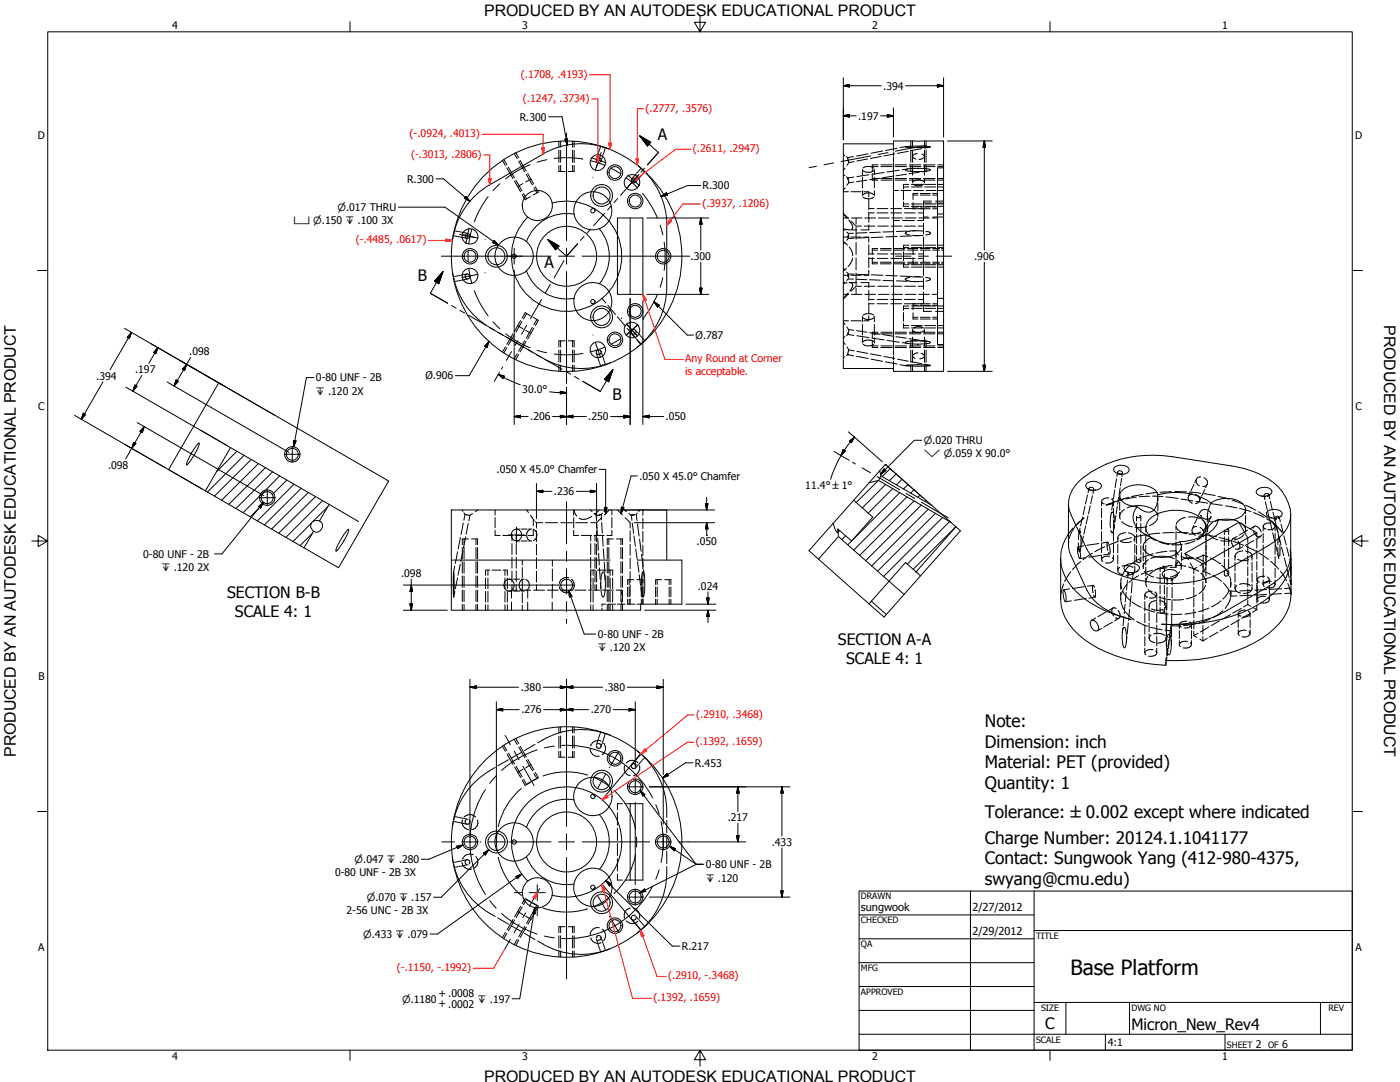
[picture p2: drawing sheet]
<svg xmlns="http://www.w3.org/2000/svg" width="559mm" height="432mm" viewBox="0 0 559 432" stroke-linecap="round" stroke-linejoin="round" font-family="sans-serif">
<defs><g id="words">
<text font-size="8.4" x="427.3" y="389.2">Base Platform</text>
<g font-size="6.9">
<text x="393.1" y="290.2">Note:</text>
<text x="393.1" y="298.4">Dimension: inch</text>
<text x="393.1" y="306.6">Material: PET (provided)</text>
<text x="393.1" y="314.9">Quantity: 1</text>
<text x="393.1" y="326.5">Tolerance: ±0.002 except where indicated</text>
<text x="393.1" y="336.7">Charge Number: 20124.1.1041177</text>
<text x="393.1" y="344.9">Contact: Sungwook Yang (412-980-4375,</text>
<text x="393.1" y="353.2">swyang@cmu.edu)</text>
</g>
<g font-size="6.4">
<text x="552.4" y="129.8" transform="rotate(90 552.4 129.8)">PRODUCED BY AN AUTODESK EDUCATIONAL PRODUCT</text>
<text x="6.3" y="302" transform="rotate(-90 6.3 302)">PRODUCED BY AN AUTODESK EDUCATIONAL PRODUCT</text>
</g>
<g font-size="6.3">
<text x="193.3" y="6.3">PRODUCED BY AN AUTODESK EDUCATIONAL PRODUCT</text>
<text x="262.5" y="55.9">A</text>
<text x="217.4" y="107.1">A</text>
<text x="166.8" y="112.3">B</text>
<text x="244.4" y="159.5">B</text>
<text x="90.6" y="238.6">SECTION B-B</text>
<text x="93.8" y="246.1">SCALE 4: 1</text>
<text x="334.5" y="257.4">SECTION A-A</text>
<text x="337.8" y="265">SCALE 4: 1</text>
<text x="417.2" y="410.6">C</text>
<text x="451.6" y="411.1">Micron_New_Rev4</text>
<text x="193.3" y="431.8">PRODUCED BY AN AUTODESK EDUCATIONAL PRODUCT</text>
</g>
<g font-size="4.4">
<text x="343.7" y="363.5">sungwook</text>
<text x="388.1" y="363.7">2/27/2012</text>
<text x="388.1" y="373.2">2/29/2012</text>
</g>
<g font-size="4.2">
<text x="68.7" y="11.7">4</text>
<text x="208.4" y="11.7">3</text>
<text x="348.1" y="11.7">2</text>
<text x="487.8" y="11.7">1</text>
<text x="352.6" y="35.8">.394</text>
<text x="342.5" y="47.8">.197</text>
<text x="207.5" y="48.1">R.300</text>
<text x="15.1" y="55.5">D</text>
<text x="540.9" y="55.5">D</text>
<text x="162.5" y="72.9">R.300</text>
<text x="280.4" y="75.6">R.300</text>
<text x="152.2" y="89.5">3X</text>
<text x="275.7" y="103.8">.300</text>
<text x="388.8" y="103.8">.906</text>
<text x="277.6" y="135.2">Ø.787</text>
<text x="75.6" y="141.8">.098</text>
<text x="53.9" y="149">.197</text>
<text x="38.4" y="151.5">.394</text>
<text x="126.1" y="152.2">0-80 UNF - 2B</text>
<text x="169.9" y="151.4">Ø.906</text>
<text x="140.4" y="157.5">2X</text>
<text x="208.5" y="156.8">30.0°</text>
<text x="15.2" y="163.4">C</text>
<text x="211.6" y="167.8">.206</text>
<text x="234.8" y="167.8">.250</text>
<text x="265.7" y="167.8">.050</text>
<text x="541" y="163.4">C</text>
<text x="43.1" y="187">.098</text>
<text x="198.2" y="188.8">.050 X 45.0° Chamfer</text>
<text x="255.2" y="191.5">.050 X 45.0° Chamfer</text>
<text x="221.1" y="197.6">.236</text>
<text x="321.4" y="195.2">11.4° ±1°</text>
<text x="278" y="217.5">.050</text>
<text x="57.1" y="222.6">0-80 UNF - 2B</text>
<text x="78.8" y="227.9">2X</text>
<text x="160.1" y="230.3">.098</text>
<text x="278.5" y="235.3">.024</text>
<text x="238.6" y="254.6">0-80 UNF - 2B</text>
<text x="252.9" y="259.9">2X</text>
<text x="15.3" y="271.4">B</text>
<text x="207.8" y="275.8">.380</text>
<text x="241.4" y="275.8">.380</text>
<text x="541.1" y="271.4">B</text>
<text x="208.1" y="284.7">.276</text>
<text x="235.8" y="284.7">.270</text>
<text x="277.4" y="305.9">R.453</text>
<text x="290.4" y="327.8">.217</text>
<text x="308" y="337.5">.433</text>
<text x="281.7" y="346.5">0-80 UNF - 2B</text>
<text x="133.7" y="349.8">0-80 UNF - 2B 3X</text>
<text x="138.3" y="364.9">2-56 UNC - 2B 3X</text>
<text x="15.2" y="379.3">A</text>
<text x="272.2" y="379.1">R.217</text>
<text x="541" y="379.3">A</text>
<text x="175.1" y="401.9">+ .0002</text>
<text x="175.1" y="397.8">+ .0008</text>
<text x="442.2" y="417.5">4:1</text>
<text x="501.3" y="418.3">2</text>
<text x="511.8" y="418.3">6</text>
<text x="68.7" y="423.2">4</text>
<text x="208.4" y="423.2">3</text>
<text x="348.1" y="423.2">2</text>
<text x="487.8" y="423.2">1</text>
</g>
<g font-size="4.2" fill="#f00">
<text x="207.9" y="31">(.1708, .4193)</text>
<text x="208.7" y="40.6">(.1247, .3734)</text>
<text x="257.7" y="44.6">(.2777, .3576)</text>
<text x="163.4" y="54.7">(-.0924, .4013)</text>
<text x="164.1" y="63.1">(-.3013, .2806)</text>
<text x="276.5" y="60.7">(.2611, .2947)</text>
<text x="280.4" y="82.6">(.3937, .1206)</text>
<text x="142" y="97.2">(-.4485, .0617)</text>
<text x="273.5" y="144.7">Any Round at Corner</text>
<text x="273.5" y="149.7">is acceptable.</text>
<text x="277.9" y="286.5">(.2910, .3468)</text>
<text x="277.7" y="297.4">(.1392, .1659)</text>
<text x="158.4" y="387.6">(-.1150, -.1992)</text>
<text x="266.6" y="390.8">(.2910, -.3468)</text>
<text x="260.8" y="399.6">(.1392, .1659)</text>
</g>
<g font-size="4">
<text x="117.1" y="89.5">⌴ ⌀.150 ↧ .100</text>
<text x="134.7" y="84.2">⌀.017 THRU</text>
<text x="126.1" y="157.5">↧ .120</text>
<text x="368.7" y="177.2">⌀.020 THRU</text>
<text x="368.7" y="182.6">⌵ ⌀.059 X 90.0°</text>
<text x="64.5" y="227.9">↧ .120</text>
<text x="238.6" y="259.9">↧ .120</text>
<text x="141.5" y="344.4">⌀.047 ↧ .280</text>
<text x="281.7" y="351.8">↧ .120</text>
<text x="146.4" y="359.6">⌀.070 ↧ .157</text>
<text x="145" y="374.3">⌀.433 ↧ .079</text>
<text x="160.5" y="400.1">⌀.1180</text>
<text x="190.6" y="400.1">↧ .197</text>
</g>
<g font-size="3.5">
<text x="343.7" y="358.9">DRAWN</text>
<text x="343.7" y="368.5">CHECKED</text>
<text x="413.5" y="374.6">TITLE</text>
<text x="343.7" y="378">QA</text>
<text x="343.7" y="387.5">MFG</text>
<text x="343.7" y="397.1">APPROVED</text>
<text x="415.5" y="403.4">SIZE</text>
<text x="451.6" y="403.4">DWG NO</text>
<text x="530.3" y="403.4">REV</text>
<text x="413.5" y="416.1">SCALE</text>
<text x="489.7" y="418.3">SHEET</text>
<text x="506.2" y="418.3">OF</text>
</g>
</g></defs>
<!-- layer: Title (ANSI) -->
<g fill="none" stroke="#000" stroke-width=".4">
<path d="M243.5 59.6a30.5 30.5 0 0 0-26.8 1.8M356.6 59.6v-3.3h20v91.9h-20v-3.4M356.6 57.4h-20v89.7h20M361.3 58.6l.5-.1a37.5 37.5 0 0 1 9.6 .1l-.5 .1a37.5 37.5 0 0 1-9.6-.1zM195.5 73.7a30.5 30.5 0 0 0-14.9 22.2M216.8 61.5l-21.3 12.2M254.4 65.9a46 46 0 0 0-62.1 5.2 46 46 0 0 0 0 62.3 46 46 0 0 0 62.1 5.2M254.4 65.9a46 46 0 0 1 0 72.7M254.4 65.9a30.5 30.5 0 0 1 11.8 24.1M356.6 65.9v72.7M361.4 67.6a24.8 24.8 0 0 1 10 .2 2.35 2.35 0 0 1-2.3 .6 22.6 22.6 0 0 1-7.6-.4zM376.6 67h-2.4v70.5h2.4"/>
<path d="M210.1 96.4a7.7 7.7 0 0 0-10.5 .6 7.7 7.7 0 0 0 0 10.5 7.7 7.7 0 0 0 10.5 .6M210.1 96.4a7.6 7.6 0 0 1 0 11.7 17.1 17.1 0 0 0 19 11M229.1 85.5a17 17 0 0 0-19 10.9M239.2 91.3a17 17 0 0 1 0 21.9M246.4 87h10.2v30.5h-10.2zM251.5 87v30.5M266.1 90v24.5M374.2 85.4h2.4M374.2 86.6h2.4M180.6 108.5a30.4 30.4 0 0 0 15 22.2M266.1 114.5a30.4 30.4 0 0 1-11.7 24.1M374.2 119.1h2.4"/>
<path d="M195.5 130.7l21.3 12.3M361.3 136.7a17.4 17.4 0 0 1 10-.2l.1 .2a19.5 19.5 0 0 1-10 .1zM87.3 152.8l67.8 39.2-20 34.6-67.8-39.2zM216.8 143a30.4 30.4 0 0 0 26.7 1.8M361.3 145.9a37.4 37.4 0 0 1 9.9-.1l.2 .1a39 39 0 0 1-9.9 .1zM79.1 177l.5-.2a19.2 19.2 0 0 1-4.9 8.7h-.3a19.8 19.8 0 0 1 4.7-8.5zM80.2 171.8l11.8 6.8M92 178.6l-10 17.3M92 178.6l39.4 22.7M340.7 199.6l7.7 6.8-8.5 9.5-5.4-4.8M340.7 199.6l-17.8 20.2 23.9 21.2M350.6 191.7l28.9 16.7"/>
<path d="M350.6 191.7l-3.7 1M351.1 187.9l-10.4 11.7M351.1 187.9l.6 2M351.7 189.9l20.2 11.8M351.7 189.9l-1.1 1.8M353.4 185.4h.1M353.4 185.4l18.5 16.3M353.4 185.4l-2.3 2.5M430.7 192a45.3 45.3 0 0 1 37.2-9.8l23.6 3.7a31 31 0 0 1 20.2 10.2 16.2 16.2 0 0 1 3.3 11 16.4 16.4 0 0 1-8.7 10.6l-17.4 10a49.4 49.4 0 0 1-33.5 4 34.6 34.6 0 0 1-19-8.8l-2.6-3.7-6.3-13.7a11.4 11.4 0 0 1 3.2-13.5zM433.9 192.8a4.2 4.2 0 0 1 5.7 .9 3 3 0 0 1-4.4 1.8l-1.6-.9-.1-1.2zM434.7 195.3l.2-.7a1.17 1.17 0 0 1 1.7 .7l-.2 .3M444.6 186.8a4.2 4.2 0 0 1 5.9 0l.2 .7a3.2 3.2 0 0 1-4.5 1.5 1.75 1.75 0 0 1-1.6-2.2z"/>
<path d="M446.6 189.2l-.5-.8a1.05 1.05 0 0 1 1.1-.6 1.05 1.05 0 0 1 .9 .9l-.8 .5M462.1 197.5a25.2 25.2 0 0 1 21.2 3.2M462.1 197.5a6.7 6.7 0 0 1-2.2 6.5 4.2 4.2 0 0 1-4.5-.7l-1.6-1.1M462.1 197.5a6.7 6.7 0 0 0-6.7-4 9.1 9.1 0 0 0-8.1 2.9 3.8 3.8 0 0 0 3.3 5.2l3.2 .6M501.9 195.3a4.1 4.1 0 0 1 5.8 .7 3.2 3.2 0 0 1-4.4 1.9 1.77 1.77 0 0 1-1.8-2zM506.4 197.7v-.4a1.12 1.12 0 0 0-1.9 .4l.1 .4M125.2 212l-3.9 6.6M127.5 207.9a2.37 2.37 0 0 0-3.2 .9 2.37 2.37 0 0 0 .9 3.2M127.5 207.9a2.38 2.38 0 0 1 .8 3.2 2.38 2.38 0 0 1-3.1 .9M131.4 201.3l-3.9 6.6M131.4 201.3l11.7 6.9M138.6 211.5l.5-.3a2.6 2.6 0 0 1-.6 2.4l-2.7 4.6-1.7 1.8a2.6 2.6 0 0 1 .6-2.3l2.7-4.7z"/>
<path d="M204.7 211.8a2.28 2.28 0 0 1 3.4 .6 2.28 2.28 0 0 1-1.2 3.3 2.3 2.3 0 0 1-2.7-1 2.3 2.3 0 0 1 .5-2.9zM332.5 208.9l.7 2 1 1.6 .3-.5v-.9M334.5 211.1l.1 3M334.6 214.1l20.2 17.9M334.6 214.1l-7.9 9M371.9 201.7l7.6 6.7M379.5 208.4l2.1 1.8M381.6 210.2l-16 18M381.6 210.2l1.7 1.6-15.9 18M426.5 201v16.3l.4 3 6.9 15.2a22.7 22.7 0 0 0 14.6 10.8l3.1 .9a44.6 44.6 0 0 1-23.7-13 16.8 16.8 0 0 1-1.3-21.2M430.3 218.2a5 5 0 0 1 .6 4.7l-.8-2.8zM452 202a11.3 11.3 0 0 1 8.6 1.5"/>
<path d="M453.8 202.2a6.8 6.8 0 0 0 2.3 10.4l3.4 1.9M459.4 214.4a4.8 4.8 0 0 1 .5-8.2 18.3 18.3 0 0 1 18.8 0 4.9 4.9 0 0 1 .6 8.2M459.5 214.5a13.3 13.3 0 0 0 10.6 2.1l.8-.4M459.5 214.5a4.2 4.2 0 0 0-3.1 4.3 7.3 7.3 0 0 0 7.2 3.6 7.9 7.9 0 0 0 7.7-3.3l.3-.9-.7-2M483.3 200.7a8 8 0 0 0-.8 7.3 2.44 2.44 0 0 0 2.6-.1l1.2-.6M483.3 200.7a11.1 11.1 0 0 1 13 .5 3.3 3.3 0 0 1-1.8 5.4 12.4 12.4 0 0 1-8.2 .7M486.3 207.3a10.1 10.1 0 0 1-6.7 6.9 26.5 26.5 0 0 1-8.7 2M487 207.4h5.1M494.5 208.5l3.5 6.2M506 204a4.3 4.3 0 0 1 5.8 .9 3.3 3.3 0 0 1-4.6 1.7 1.67 1.67 0 0 1-1.7-2zM510.6 206.4a1.14 1.14 0 0 0-1.8 0l-.1 .4M515.2 205.3v16.3a13.6 13.6 0 0 1-6.6 11l-19.7 11.5a46.1 46.1 0 0 1-25.3 5 68.1 68.1 0 0 0 38.9-8 24.8 24.8 0 0 0 12.5-15.4l.2-4.9"/>
<path d="M180.6 223.5h62.9M181.1 228.2v10.1zM201.7 231.8a2.28 2.28 0 0 1 3.4 .6 2.28 2.28 0 0 1-1.1 3.3 2.3 2.3 0 0 1-2.7-1 2.3 2.3 0 0 1 .4-2.9zM240.5 228.4l.4-.1a15 15 0 0 1-.2 10l-.2-.1a17.5 17.5 0 0 1 0-9.8zM254.4 223.5h17.8v17.6h-16.5v2.4h-75.6v-40h86v20M256.5 228.3l.2-.1a15.6 15.6 0 0 1 .1 10l-.2 .1a17.4 17.4 0 0 1-.1-10zM347.8 239.9l6 5.3M354.8 232l-8 9M354.8 232l6.1 5.2M360.9 237.2l-7.1 8M365.6 228.2h.1M367.4 229.8l-6-5.3-6.6 7.5"/>
<path d="M367.4 229.8l-6.5 7.4M423.4 222.8v16.3a18.9 18.9 0 0 0 6.9 14 53.7 53.7 0 0 0 30.8 12.1l4.2 .3M424.5 235.5a5.4 5.4 0 0 1 .9 4.6 4.6 4.6 0 0 1-1-4.3zM449.3 225.6a4.3 4.3 0 0 1 5.3 .4l.3 .6a3.6 3.6 0 0 1-5.5 1.4l-.8-1.2zM450.7 228.5h1.1M461.4 222.2l1.6-.2 3.5 .2M464.4 228a3.9 3.9 0 0 1 5.6 .9 3.2 3.2 0 0 1-4.4 1.9 1.77 1.77 0 0 1-1.6-2.2zM466.5 230.9h.8M472.9 220.9l21.6-12.4 7.1 4.1-21.5 12.4zM515.3 222.8v14.3a18.8 18.8 0 0 1-6.9 13.9 51 51 0 0 1-26.3 11.6 85 85 0 0 1-16.8 1v1.9M346.8 241l6.1 5.3 .9-1.1M435.6 247.6a2.76 2.76 0 0 1 2.4 4.1 2.73 2.73 0 0 1-2.4-4.1z"/>
<path d="M448.5 250.4l.3-.1a10 10 0 0 1 .2 8.2l-.2 .1a9.9 9.9 0 0 1-.3-8.2zM466.3 253.2l.3-.1a8.5 8.5 0 0 1 .2 8.1l-.3 .1a8.9 8.9 0 0 1-.2-8.1zM465.6 263.6l-.3 1.9M240.3 319.2a22 22 0 0 0-30.4 2 22 22 0 0 0 .8 30.4M240.3 319.2a22 22 0 0 1 0 33.7M255.7 300.8l-15.4 18.4M251.5 320.7h5.1v30.5h-5.1zM210.7 351.6a6 6 0 0 0 .8 9.9 6 6 0 0 0 8.9-4.2M210.7 351.6a6 6 0 0 1 6.8-.5 6 6 0 0 1 2.9 6.2M240.3 352.9l15.4 18.3M240.3 352.9a22 22 0 0 1-19.9 4.3M255.9 358a2.38 2.38 0 0 0-3.4-2.2 2.38 2.38 0 0 0-.5 4 2.38 2.38 0 0 0 3.8-1.3l.1-.5"/>
<circle cx="238.5" cy="64.9" r="3.2"/>
<circle cx="239" cy="63.9" r="1"/>
<circle cx="252.2" cy="72.8" r="3.1"/>
<circle cx="252.9" cy="72" r="1.01"/>
<circle cx="186.6" cy="94.2" r=".99"/>
<circle cx="187.6" cy="94.3" r="3.1"/>
<circle cx="236.6" cy="84.1" r="7.6"/>
<circle cx="236.6" cy="84.1" r=".86"/>
<circle cx="186.6" cy="110.3" r=".99"/>
<circle cx="187.6" cy="110" r="3.1"/>
<circle cx="205.2" cy="102.3" r=".86"/>
<circle cx="226.2" cy="102.3" r="12"/>
<circle cx="236.6" cy="120.4" r=".86"/>
<circle cx="236.6" cy="120.4" r="7.6"/>
<circle cx="238.6" cy="139.6" r="3.1"/>
<circle cx="252.2" cy="131.7" r="3.1"/>
<circle cx="252.9" cy="132.5" r="1.01"/>
<circle cx="239" cy="140.5" r="1"/>
<circle cx="106.6" cy="198.6" r="2.38"/>
<circle cx="116.7" cy="181.3" r="2.38"/>
<circle cx="226.2" cy="233.5" r="2.38"/>
<circle cx="236.6" cy="317.8" r=".86"/>
<circle cx="240.1" cy="311.8" r="3.4"/>
<circle cx="245.5" cy="302.6" r="2.38"/>
<circle cx="253.5" cy="314" r="2.38"/>
<circle cx="187.6" cy="336" r="2.38"/>
<circle cx="198.2" cy="336" r="3.4"/>
<circle cx="205.2" cy="336" r=".86"/>
<circle cx="226.2" cy="336" r="46"/>
<circle cx="226.2" cy="336" r="12"/>
<circle cx="264.7" cy="336" r="2.38"/>
<circle cx="236.6" cy="354.1" r=".86"/>
<circle cx="240.1" cy="360.3" r="3.4"/>
<circle cx="245.5" cy="369.4" r="2.38"/>
</g>
<!-- layer: Hatch (ANSI) -->
<g fill="none" stroke="#000" stroke-width=".4">
<path d="M223.8 56.3v2.4M223.8 59.9v4.9M228.5 56.3v2.4M228.5 59.9v4.9M239.6 58.9l-.3 .9M239.8 58.3l-.2 .4M241.4 59.6l-.2 .9M241.7 58.9l-.2 .5M356.6 59.6v.7M358.1 59.2l-4.7 .9M361.6 58.5l-2.4 .4M364.2 56.3v2.4"/>
<path d="M364.2 59.9v4.9M367.9 59.3l-4.3 .8M369 56.3v2.4M369 59.9v4.9M371.2 58.7l-2.2 .4M201.1 63.6l1.2 2.1M202.9 66.7l2.4 4.2M205.2 61.3l1.2 2M205.9 71.9l2.4 4.3M207 64.3l2.4 4.2M208.7 73.3l-2.1 1.2M209 77.2l1.2 2.2"/>
<path d="M210.1 69.6l2.4 4.2M211.7 78.5l-2.1 1.2M211.9 71.4l-2.1 1.2M213.1 74.9l1.2 2.1M214.9 76.6l-2.1 1.3M223.1 68.5h2.5M223.8 66v2.5M226.8 68.5h2.4M228.5 66v2.5M238.1 63.2l-.1 .4M238.5 62.1l-.3 .9M238.8 61.1l-.2 .8"/>
<path d="M239.2 60l-.3 .8M240 63.8l-.1 .5M240.4 62.7l-.3 .9M240.7 61.7l-.2 .8M241.1 60.6l-.3 .9M252.5 71l-.3 .3M253.2 70.2l-.6 .7M254 69.3l-.6 .7M254 72.3l-.3 .3M254.7 68.5l-.6 .7M254.7 71.5l-.6 .6M255.5 67.6l-.6 .7"/>
<path d="M255.5 70.7l-.6 .6M255.9 67.2l-.3 .3M256.2 69.8l-.6 .7M256.9 69l-.6 .7M257.4 68.5l-.3 .3M336.6 76.5h2M336.6 69.7l.6 .4M336.6 61.7l.6 .5M337.3 74.9l-.7 1M337.3 67.1l-.7 1M337.8 70.5l.7 .5 2.3-.3M337.8 62.5l.6 .4"/>
<path d="M338.4 62.9l.4 2M338.6 71.3l-.1-.2-.1 .6M338.6 71.6l.1 1.4M338.7 64.3l.1 .6M338.7 73l-.7 1M338.8 64.9l-.7 1.1M339.7 76.5h4M340.7 62.5l-2.3 .4M340.8 72.6l-2.1 .4M340.9 64.5l-2.1 .4M344.2 67.6v2.1M344.2 70.7v4.3"/>
<path d="M344.2 76.1v2.1M344.5 67.1a3.7 3.7 0 0 1 4.2 0M344.5 68.1a3.7 3.7 0 0 0 4.2 0M344.5 78.7a3.6 3.6 0 0 0 4.2 0M344.5 77.7a3.6 3.6 0 0 1 4.2 0M344.7 76.5h2.1v2M346.1 71.9l-4.2 .6M346.3 63.4l-4.3 .9M346.5 61.4l-4.6 .9M346.8 79.6v4M346.8 69.7l-4.8 .8M348.2 66.5h2.3"/>
<path d="M348.2 71.2h2.3M348.2 65.8v2.5M348.2 69.5v2.4M349 67.6v2.1M349 70.7v4.3M349 76.1v2.1M351.3 71.1l-4.2 .7M351.6 66.5h4.5M351.6 71.2h4.5M351.7 62.4l-4.3 .8M352.3 60.3l-4.6 .9M352.9 68.8l-4.9 .7"/>
<path d="M356.6 70.3l-4.2 .6M356.6 60.8v1.6M356.6 62.8v1.8M356.6 65v.9M356.6 76h2M357.1 61.4l-4.3 .8M357.3 66.5h4.5M357.3 71.2h4.5M358.9 67.9l-4.8 .7M359.6 76h4M360.6 74.6h2.2M360.6 73.6v1.8"/>
<path d="M360.6 76.3v3.5M361.8 69.5l-4.2 .7M362.5 67.4l-2.4 .4M362.5 60.4l-4.3 .8M363 66.5h4.5M363 71.2h4.5M363.5 68.5h2.5M363.8 74.6h4.3M364.2 66v3.9M364.2 71.4v1.6M364.2 62.4l.2 .5 1.2 .6M364.4 77.9h2"/>
<path d="M364.4 77.2v2.4M364.5 72.5a3.6 3.6 0 0 1 4.2 0M364.5 73.5a3.6 3.6 0 0 0 4.2 0M364.6 76h4M366.1 61.3l-1.7 .7M367 68.7l-4.2 .6M367.2 68.5h2.4M367.3 77.9h4M368 61.5l1 .9a2.17 2.17 0 0 1-2.2 1.2M368.6 66.5h4.6M368.6 71.2h4.6M369 66v3.9"/>
<path d="M369 71.4v1.6M369.1 74.6h4.3M369.6 76h4M370.1 68.3l-2.1 .3M372.2 77.9h2M374.3 66.5h2.3M374.3 71.2h2.3M374.5 74.6h2.1M374.6 76h2M180.9 94l.5 .1M181.3 92.1h.4M181.5 94.2l.9 .2"/>
<path d="M181.9 92.2l.9 .2M182.6 94.4l.9 .2M183.1 92.4l.8 .2M183.8 94.6l.8 .2M184.1 92.6l.9 .2M184.8 94.8l.9 .2M185.2 92.8l.9 .2M185.9 95.1h.5M186.3 93.1l.5 .1M220.4 81a22 22 0 0 1 27.7 23.2 22 22 0 0 1-31.3 18 22 22 0 0 1-6.1-35.5M336.6 85.4l1.5 1.6M336.6 91.2l2.2 .5"/>
<path d="M336.6 96.4l1.7 1.5M336.6 85.2l2 2M336.6 87h2.2M336.6 91.3l.6 .6M336.6 94.6h2M337.3 96.6l-.7 .8M337.9 92.6l.7 .6M338.4 94.1l.2 1M338.6 95.1l-.7 .8M338.7 93.5v1.4M338.8 87.8l1.2 1.8a1.26 1.26 0 0 1-.1 1.9M338.8 91.8h3.2"/>
<path d="M339 98.6a5.6 5.6 0 0 1 1.4 3.4M339.7 88.2l2 2h2.2M339.7 94.6h4M339.9 87h4.2M340.7 93.1l-2.2 .1M340.9 95.1l-2.3 .1M341.7 87v2.4M341.7 90.7v4.8M341.7 96.8v4.8M344.7 94.6h2.1v2M344.9 90.2h4.3M345.2 87h4.3"/>
<path d="M346 92.8l-4.2 .2M346.6 94.8l-4.5 .2M346.8 84.6v4.1M346.8 89.7v2.1h-3.2M346.8 97.7v4M346.8 85h2.1M346.8 83.2h2.1M348.2 99.8h2.1M348.2 99.2v2.4M350.1 85h4.3M350.1 83.2h4.3M350.3 90.2h4.3"/>
<path d="M350.6 87h4.3M351.3 92.6l-4.2 .2M351.4 99.8h4.3M352.4 94.6l-4.6 .2M355.5 85h4.4M355.5 83.2h4.4M355.7 90.2h4.3M356 87h4.2M356.6 88h2.4M356.7 92.5l-4.3 .1M356.8 99.8h4.4M358.1 94.4l-4.5 .2"/>
<path d="M360.2 88h4.8M360.6 81.4h2.2M360.6 80.6v1.8M360.6 97.9v1.7M360.6 98.8h2.2M361 85h4.3M361 83.2h4.3M361.1 90.2h4.3M361.3 87h4.3M362.1 92.2l-4.3 .2M362.3 99.8h4.1M363.2 92.1l5.4 .1"/>
<path d="M363.3 92.3l-1.5 .3-.5 .4 1.9 .8M363.8 81.4h4.3M363.8 98.8h4.3M363.9 94.2l-4.6 .1M364.2 93.9h4.2M364.4 82.6h2M364.4 80.8v2.5M364.4 99.2v2.4M366.2 88h2.4M366.5 85h2.1M366.5 83.2h2.1M366.5 90.2h2.1"/>
<path d="M366.7 87h4.3M367.3 94l-2.2 .1M367.3 99.8h4M367.3 82.6h4M368.6 81h3.2M368.6 86.6h1.9M368.6 83.6v4.3M368.6 89v4.4M368.6 94.6v4.3M369.1 81.4h4.3M369.1 98.8h4.3M369.6 92.3a1.65 1.65 0 0 1 1.8 .8l-.4 .4-1.5 .3"/>
<path d="M371.8 80.3h-3.2v2.1M372 87h2.2M372.2 99.8h2.8M372.2 82.6h2M372.4 86.6h1.8M373.4 81h3.2M373.4 80.3h3.2M374.5 81.4h2.1M374.5 98.8h2.1M375.8 99.8h.8M181.4 110.4h-.5M181.7 112.3l-.4 .1"/>
<path d="M182.4 110.2l-.9 .1M182.8 112.1l-.9 .2M183.5 109.9l-.9 .2M183.9 111.9l-.8 .2M184.6 109.7l-.8 .2M185 111.6l-.9 .2M185.7 109.5l-.9 .2M186.1 111.4l-.9 .2M186.4 109.3l-.5 .1M186.8 111.3l-.5 .1M240.3 119.1l1.5 1.8M336.6 117.5h2.2"/>
<path d="M336.6 107.1l.7 .7M336.6 109.9h2M337.2 112.5l-.6 .7M337.9 107.1l-1.3 1M337.9 108.6l.7 .7M338.1 112.8l-1.5 .4M338.5 117l-1.9 2.1M338.5 111.3l2.2 .1M338.6 111.3l-.7 .7M338.6 117.3l-2 2M338.7 109.5v1.4M338.8 112.8h3.2"/>
<path d="M339.2 112.8a1.19 1.19 0 0 1 1.2 .7 1.19 1.19 0 0 1-.4 1.4l-.8 1.2M339.7 109.9h4M339.9 117.5h4.2M340.3 103l-.7 2-1.1 1.4M340.9 109.4l-2.3-.1-.2 1.1M341.7 102.9v4.8M341.7 109v4.8M341.7 115.1v2.4M341.8 111.4l4.2 .2M342.1 109.5l4.5 .2M343.6 112.8h3.2v2M343.9 114.2h-2.2l-2 2.1"/>
<path d="M344.9 114.2h4.3M345.2 117.5h4.3M346.8 102.7v4.1M346.8 107.8v2.1h-2.1M346.8 115.8v4.1M346.8 119.5h2.1M346.8 103.1h2.1M346.8 101.3h2.1M347.1 111.6l4.2 .2M347.8 109.7l4.6 .2M348.2 104.6h2.1M348.2 102.9v2.4"/>
<path d="M350.1 119.5h4.3M350.1 103.1h4.3M350.1 101.3h4.3M350.3 114.2h4.3M350.6 117.5h4.3M351.4 104.6h4.3M352.4 111.9l4.3 .2M353.6 109.9l4.5 .2M355.5 119.5h4.4M355.5 103.1h4.4M355.5 101.3h4.4M355.7 114.2h4.3"/>
<path d="M356 117.5h4.2M356.8 104.6h4.4M357.8 112.1l4.3 .2M359.3 110.2l4.6 .2M360.6 100.5v3.5M360.6 104.8v1.8M360.6 105.7h2.2M361 119.5h4.3M361 103.1h4.3M361 101.3h4.3M361.1 114.2h4.3M361.3 117.5h4.3"/>
<path d="M362.3 104.6h4.1M363.2 110.7l-1.8 .5-.1 .3 2 .7M363.2 112.3l2.1 .1M363.8 105.7h4.3M364.2 110.6h4.2M364.4 102.9v2.4M365.1 110.4l2.2 .1M366.5 119.5h2.1M366.5 103.1h2.1M366.5 101.3h2.1M366.5 114.2h2.1M366.7 117.5h4.3"/>
<path d="M367.3 104.6h4M368.6 112.3h-4.3M368.6 100v4.5M368.6 105.5v4.4M368.6 111.1v4.3M368.6 116.5v4.5M369.1 105.7h4.3M369.5 110.7l1.9 .7a1.77 1.77 0 0 1-1.8 .8M372 117.5h2.2M372.2 104.6h2.8M374.5 105.7h2.1M375.8 104.6h.8"/>
<path d="M202.3 138.7l-1.2 2.1M205.3 133.6l-2.4 4.1M206.6 130l2.1 1.2M208.3 128.3l-2.4 4.2M209.4 136l-2.4 4.1M209.6 124.8l2.1 1.2M209.8 131.8l2.1 1.2M210.2 125.2l-1.2 2.1M212.5 130.7l-2.4 4.2M212.8 126.6l2.1 1.2M214.3 127.5l-1.2 2.1M223.1 136h2.5"/>
<path d="M223.8 136v2.5M223.8 139.7v4.8M226.8 136h2.4M228.5 136v2.5M228.5 139.7v4.8M242.6 121.9l3.1 3.6M246.4 126.4l3.2 3.7M250.3 131.1l3.1 3.6M252.2 133.2l.3 .3M252.6 133.7l.6 .6M253.4 134.5l.6 .6M253.7 131.8l.3 .3"/>
<path d="M254.1 135.3l.6 .7M254.1 132.3l.6 .7M254.2 135.6l1.5 1.9M254.9 136.1l.6 .7M254.9 133.2l.6 .6M255.6 137l.3 .4M255.6 134l.6 .7M256.3 134.8l.6 .7M257.1 135.6l.3 .4M336.6 128h2M336.6 128.6l.7 .9M336.6 136.4l.7 1.1"/>
<path d="M337.2 134.4l-.6 .4M338 130.5l.7 1 2.1 .3M338.1 138.5l.7 1.1M338.4 132.8l.1 .6 .1-.2M338.7 131.6l-.1 1.2M338.8 139.6l-.4 1.9M338.8 139.6l-.1 .6M338.8 139.6l2.1 .4M339.7 128h4M340.8 133.9l-2.3-.4-.7 .4M341.9 132l4.2 .6M342 134l4.8 .7"/>
<path d="M344.2 126.3v2.2M344.2 129.5v4.2M344.2 134.7v2.2M344.5 136.4a3.6 3.6 0 0 1 4.2 0M344.5 137.4a3.7 3.7 0 0 0 4.2 0M344.5 125.8a3.9 3.9 0 0 1 4.2 0M344.5 126.8a3.6 3.6 0 0 0 4.2 0M346.8 120.9v4.1M346.8 126v2h-2.1M346.8 121.2h2.1M347.1 132.8l4.2 .6M348 134.9l4.9 .7"/>
<path d="M348.2 133.2h2.3M348.2 138h2.3M348.2 132.6v2.4M348.2 136.3v2.4M349 126.3v2.2M349 129.5v4.2M349 134.7v2.2M350.1 121.2h4.3M351.6 133.2h4.5M351.6 138h4.5M352.4 133.5l4.2 .7M354.1 135.8l4.8 .8"/>
<path d="M355.5 121.2h4.4M356.6 138.6v.8M356.6 139.9v1.8M357.3 133.2h4.5M357.3 138h4.5M357.6 134.4l4.2 .5M360.1 136.7l2.4 .4M360.6 123.1h2.2M360.6 129.9h2.2M360.6 122.1v1.8M360.6 124.7v3.5M360.6 129.1v1.8"/>
<path d="M361 121.2h4.3M362.8 135.1l4.2 .7M363 133.2h4.5M363 138h4.5M363.5 136h2.5M363.8 123.1h4.3M363.8 129.9h4.3M364.2 131.5v1.5M364.2 134.6v3.9M364.2 139.7v4.9M364.4 121.9h2M364.4 126.6h2"/>
<path d="M364.4 121.2v2.4M364.4 124.8v2.5M364.5 132a3.6 3.6 0 0 0 4.2 0M364.5 131a3.6 3.6 0 0 1 4.2 0M366.5 121.2h2.1M367.2 136h2.4M367.3 121.9h4M367.3 126.6h4M368 135.9l2.1 .3M368.6 122v2.3h3.2M368.6 133.2h4.6M368.6 138h4.6"/>
<path d="M369 131.5v1.5M369 134.6v3.9M369 139.7v4.9M369.1 123.1h4.3M369.1 129.9h4.3M372.2 121.9h2M372.2 126.6h2M373.4 124.3h3.2M374.3 133.2h2.3M374.3 138h2.3M374.5 123.1h2.1M374.5 129.9h2.1"/>
<path d="M206.4 141.2l-1.2 2M223.8 145.7v2.5M228.5 145.7v2.5M238 140.8l.1 .5M238.2 141.5l.3 .9M238.6 142.6l.2 .8M238.9 143.6l.3 .9M239.3 144.7l.3 .8M239.6 145.7l.2 .5M239.9 140.2l.1 .5M240.1 140.9l.3 .8M240.5 141.9l.2 .9"/>
<path d="M240.8 143l.3 .8M241.2 144.1l.2 .8M241.5 145.1l.2 .4M337.2 142.4l-.6 .3M338.4 141.5h.1M338.4 141.5l-.6 .4M338.4 141.5l2.3 .5M341.9 142.2l4.6 .9M342 140.2l4.3 .8M347.4 141.2l4.3 .8M347.7 143.3l4.6 .9M352.8 142.2l4.3 .9"/>
<path d="M353.4 144.4l4.7 .9M356.6 142.1v1.5M356.6 144.2v.6M358.2 143.3l4.3 .8M359.2 145.5l2.4 .5M363.6 144.3l4.3 .9M364.2 145.8v2.4M366.5 140.8a2.17 2.17 0 0 0-2.3 1.2l.2 .6 .9 .4M367.6 141l1.2 .6 .2 .4M368.8 142.5l-1.7 .7M369 145.8v2.4M369 145.4l2.2 .4"/>
<path d="M434.1 197.5l-.8 3.6M434.1 195l.3 .2M434.7 194.9l-.4 1.8M434.7 195.3l.5 .3M434.7 195.4l.3 .2M435.7 195.8h.3M436.1 197.8l-.7 3.2M436.3 195.7l-.3 .1M436.4 195.8h-.4M436.6 195.4l-.4 1.6M437.4 195.6l-.5 .1M442.6 198.8a2.58 2.58 0 0 0-2.9 1.3"/>
<path d="M443.7 199.1h.1M443.7 199.1l.7 1M444.3 200l-.6 3.5M444.9 195.5l-.5 3.6M445.6 191.1l-.5 3.5M446.1 188.4l-.3 1.8M446.3 189l.2 .1M446.5 198.3l-.4 3M446.8 189.2h.1M446.9 197.9v1.6M447 189.2h.3M447.1 194.6l-.4 2.9"/>
<path d="M447.5 189.2l.1 .1M447.7 190.9l-.5 3M448.1 188.7l-.3 1.5M448.3 199.3l-4.1 1.2M450.5 198.5l-4.4 1.3M453.6 198.4l-4.3 .7M456.2 197.3l-4.6 .9M458.9 198.1l-4.2 .1M460 198l4.2 .2M461.9 196.5l-4.6 .6M462.2 198.4v1.5M465.3 198.3l4.9 .6"/>
<path d="M467.7 196.2l-4.7 .3M468.9 196.2l4.6 .1M471.4 199.1l4.7 .8M474.7 196.4l4.6 .4M475 196.7l-.7 1.4M475.8 197.1a1.85 1.85 0 0 0-1.6 1.9 1.85 1.85 0 0 0 1.7 1.8M476.6 193.3l-1.3 2.7M477.1 197.3a1.85 1.85 0 0 1 1.8 1.8 1.85 1.85 0 0 1-1.7 1.9M477.5 191.3l-.6 1.3M479.3 190.3a1.8 1.8 0 0 0-2 1.5 1.8 1.8 0 0 0 1.4 2.1M479.3 198.7l-.6 1.4M480.4 197l4.6 .7"/>
<path d="M480.6 190.6a1.8 1.8 0 0 1 1.4 2 1.8 1.8 0 0 1-1.9 1.6M480.9 195.3l-1.3 2.7M481.8 193.3l-.6 1.3M486.2 198.1l4.4 1.1M491.7 199.6l4.4 1.5M503.5 197.9l.5 .2M504.5 198.1l.5 .1M504.5 197.8l.4 1.7M504.6 198.1l.4 .1M505 198.2h.1M506.4 197.7l-.6 .4M506.4 197.4l.5 1.7"/>
<path d="M507 197.3l-.3 .2M183.8 214.5l-.9 4.6M184.4 203.5l.4 .6M184.5 215.1h2.5M184.8 219.8l-.9 4.3M184.9 208.7l-.9 4.7M185.2 204.7l.4 .6M185.2 215.1v2.3M185.2 218.5v4.5M185.6 205.3l.5 .1M185.6 205.3l1.9 .4M185.6 205.3l-.4 2.3"/>
<path d="M185.9 214.3l-.9 4.4M186.9 208.9l-.8 4.3M187.3 205.6l.2 .1M187.5 205.7h.1M188.2 215.1h2.4M188.6 204.9l-1 .8-.5 2.1M190 215.1v2.3M190 218.5v4.5M190.8 203.5l-1.1 .7M197.6 211.6v2.1h2M197.6 203.5v2M197.6 206.6v4"/>
<path d="M200.7 213.7h4M204.3 213.7v2.1M204.3 216.9v4.4M205.7 213.7h4.1M206.1 213.7v2.1M206.1 216.9v4.4M206.1 215.9h1.3M206.1 211.1h1.3M208 215.9h2.4M208 211.1h2.4M210.1 203.5l.8 1M211 215.9h1.2"/>
<path d="M211 211.1h1.2M211.6 211.3a2.47 2.47 0 0 0-1.4 2.2 2.47 2.47 0 0 0 1.4 2.2M211.8 205.7l.9 1.3M212.9 211.1v2.6h-2.1M212.9 211.3a2.47 2.47 0 0 1 1.4 2.2 2.47 2.47 0 0 1-1.4 2.2M213.3 207.7l-.4-.4v2.5M213.7 208.2l.4 .4M214.1 208.6h2.4M214.1 208.6v2.2M214.1 211.8v4.4M214.1 217.2v4.3M217.7 208.6h4.9"/>
<path d="M223.8 208.6h4.7M229 211.6v2.1h2M229 203.5v2M229 206.6v4M229.1 203.5l1.1 2.5M229.7 208.6h4.9M232 213.7h4.1M235.5 203.5l.8 .7M235.8 208.6h2.3M235.8 213.7v2.1M235.8 216.9v4.4M236.2 206.1a4.4 4.4 0 0 1-5 .7"/>
<path d="M237.1 213.7h4.1M237.2 204.9l.7 .6 .2 2.4M237.5 213.7v2.1M237.5 216.9v4.4M238.1 205.6h1.3M238.1 208.6v2.2M238.1 211.8v4.4M238.1 217.2v4.3M238.2 209l.2 4.7M238.6 214.9l.2 4.7M239.3 203.5l-2.1 1.7M240 205.4l.1 2.1"/>
<path d="M240.2 206.6l-2.1 2M240.2 208.5l.2 4.2M240.5 213.8l.2 4.2M240.5 204.8l-.6 .7-.8-.2M240.8 219l.3 4.2M241.7 203.5l-.6 .7M242.4 215.1h2.4M243 215.1v2.3M243 218.5v4.5M243.2 203.5l-2 2M244.2 211.6v2.1h-2M244.2 203.5v2"/>
<path d="M244.2 206.6v4M246.1 215.1h2.4M246.4 203.5l2.1 2M247.8 215.1v2.3M247.8 218.5v4.5M249.1 203.5l1 .7M249.5 206.6l2 2v2.2M251 204.9l1 .7M251.5 211.8v4.4M251.5 217.2v4.4M252 205.6h1.1M252 205.6l.2 2"/>
<path d="M252.1 205.5l-.1 .1M252.3 208.7l.6 4.2M253 213.9l.6 4.1M253.4 205.3l-1.2 .2M253.7 219.1l.6 4.1M254.4 204.7l-.5 .7 .4 2.4M254.4 209l.7 4.9M255.3 215.1l.6 4.9M255.4 203.5l-.5 .7M256.6 203.5v2.2M256.6 206.8v4.2M256.6 212.1v4.3"/>
<path d="M256.6 217.5v4.2M426.6 215.8l-.1 1.5M428.2 210.8l-1.7 2.2M429 210.4l-.9 1.3-1.3 3.2M430.4 216.6a4.6 4.6 0 0 0 .4 3.6l.4-.6M431.1 210.8l-.4 1.7M431.2 208l-2.3 2.1M431.2 219.5v.1M431.3 212.7l-.4-.7-.4 3.5M431.4 213.7v4.7M431.5 217.9l-.3 1.7M431.7 207.5l1-.8-2.9 2.7"/>
<path d="M432.1 206.4l-.8 3.5M432.4 213.9l-.7 3.3M432.7 217.8l-2.4 .4M433.1 202l-.8 3.5M433.3 209.9l-.7 3.2M434.3 205.9l-.8 3.2M435.2 201.8l-.7 3.2M438.6 216.9l-4.8 .7M439.7 200.1l.7 .9M439.7 200.1v1.8M439.7 202.9v3.7M439.7 207.5v3.8"/>
<path d="M439.7 212.2v3.7M439.7 216.8v3.7M440.4 201h.1M441 218.2l-4.1 2M442.1 216.3l-2.4 .4M442.5 216.8l-.5-.4-.2 1 .4 2.2M442.5 216.8v.1M442.8 217.8l.3 2.2-.2 1-.4-.3M443.4 206l-.2 4.7M443.6 204.9l.6-.4a5.4 5.4 0 0 1 .6 3.7M443.6 204.4l-.3 1.8M444.4 200.1a2.31 2.31 0 0 1-2.9 1.3"/>
<path d="M444.4 200.1v1.8M444.4 202.9v3.7M444.4 207.5v3.8M444.4 212.2v3.7M444.4 216.8v3.7M444.8 209.4l-.3 2.2-.6 1.1-.5-1M444.8 209.4l-.2 1.5M444.9 200.2l-3.4 1.3 1.8-.6M445.4 205.7l-.5 3M446 202l-.5 3M446.2 214.6v1.7M446.2 217.2v3.5"/>
<path d="M446.3 216.1l-4.3 1.6M446.9 200.3v3.3M446.9 204.5v1.7M447.1 216l.3 .1a5.4 5.4 0 0 0 4.1 .1M447.8 208.2a6.9 6.9 0 0 0 4.1 2M448.8 203.3a3.2 3.2 0 0 0-1.6 3.9M449.2 212.6h-.1a2.53 2.53 0 0 0-2.9 2.3l.1 .2M450.3 212.7a2.71 2.71 0 0 1 2.6 1.8M451.5 216.2h.1M451.7 214.6l-4.3 1.2M452 202l-2.1 .7M452.9 214.6v1.7"/>
<path d="M452.9 217.2v3.5M452.9 214.5l-.5 1M453.6 206.2v1.8M453.6 208.9v3.5M453.6 213.3v3.6M453.6 217.7v3.6M453.7 206.2l.5 .4h.8M454.8 205.7l.5 .2-.2 .6M455.4 206.2v1.8M455.4 208.9v3.5M455.4 213.3v3.6M455.4 217.7v3.6"/>
<path d="M456.3 218.1v1.6M457.3 213.4l1.4 .8M457.3 213.4l-4.4 .8M457.3 210.6v1.7M457.3 213.2v3.5M457.3 217.6v3.5M457.7 210.1l-1.9 .4-2.7-.1M459.4 214.4l2.2 1.4M459.4 214.6l1.4 .9M460.6 203.5l1.4 2M462.1 206.6a4.5 4.5 0 0 1-3.2 3.1M462.2 200.7v3.1"/>
<path d="M462.2 204.6v1.6M462.5 216.2l4.2 1.1M463 212.8l-4.5 .5M468.6 212.5l-4.5 .2M469.4 219.8l-2.5 .1M469.4 219.8l.9 1.6M469.4 209.7v1.6M469.4 212.2v3.2M469.4 216.2v3.3M469.4 219.8v3.8M469.5 210.4a4.3 4.3 0 0 0 3.8 2.6M469.8 212.5l4.5 .2"/>
<path d="M471.6 218.1v1.6M471.9 217.3l-4.2 .1M473.2 206.5a4.5 4.5 0 0 0-3.7 2.7M473.3 213h.1M474.4 206.3a8.5 8.5 0 0 1 4.7 .7M475.5 212.8l4.5 .4M476.6 209.7l-.7 1.3M477 215.8l-4.1 1.3M477.3 200.1l4.7 .7M477.7 210.1a1.8 1.8 0 0 0-2 1.5 1.8 1.8 0 0 0 1.4 2.1M478.1 206.3l-1.3 2.7M479 210.4a1.84 1.84 0 0 1 1.4 2 1.84 1.84 0 0 1-2 1.6"/>
<path d="M479 204.3l-.6 1.3M479.1 205.7h.1M479.1 205.7a2.46 2.46 0 0 0 4.3 .4M479.1 204.2a2.46 2.46 0 0 1 4.3 .7M479.1 204.2l-.1 .1M479.2 214.6l-1.4 .9M479.2 212.3l-2.9 .8h-1.8M479.3 214.4l-1.3 1M480.1 207.6a2.3 2.3 0 0 1 .2 4M480.9 211.7l-.6 1.3M481.1 213.4l4.5 .8M481.4 213.4l-1.4 .8"/>
<path d="M481.4 209.7v16.4M481.9 206v2.2M481.9 209.4v2.2M482.4 208.3l-1.2 2.7M482.5 213.2a6.2 6.2 0 0 0 3.7 2.3M483.2 201l4.7 .7M483.4 206.2l-.7 1.4M484 208.5a3.4 3.4 0 0 0-2 3.7M486.7 214.5l4.3 1.2M487 207.4l-2 .7M487.2 215.8h4.4M488.7 211.6v1.8"/>
<path d="M488.7 214.2v3.6M488.7 218.7v3.5M488.8 211.6l.3 .4h.9M489.1 201.9l4.6 .8M489.8 211.1l.5 .2-.1 .6M490.4 211.6v1.8M490.4 214.2v3.6M490.4 218.7v3.5M492.1 207.4l2.2 .8M492.1 215l1.1 .1M492.1 215a2.26 2.26 0 0 0 .3 3.2M492.1 216l4.3 1.6"/>
<path d="M493.2 215.1h.1M493.2 219v.1M493.2 219.1h1.2M493.8 214.1l-1.7 .9M494.1 216a2.48 2.48 0 0 1 .3 3.1M494.8 202.9l4.4 1.3M495.2 208.7l1.6 1.4 .3 1M496 219.8h-.1a2.62 2.62 0 0 0-2.9 2.4l.1 .2M496.1 218.2l-1.7 .9M496.4 213.4a6.1 6.1 0 0 1-3.7 2.1M497.1 209.9l-.1 2.5M497.1 203.3v1.6"/>
<path d="M497.1 205.7v3.4M497.1 201.6l4.2 2M497.1 219.9a2.22 2.22 0 0 1 2.5 2.5l-.3 .4M497.5 218.1l4 2M498 214.7v1.8M498 217.4v3.5M498 211.6l-3.4 2M500.3 212a2.81 2.81 0 0 0 2.7 2.2M500.4 204.5l4.2 2M500.4 215.7l-3.4 2M500.6 210.1a2.37 2.37 0 0 1 2.8 2.2M500.6 210.1l-.4 .7"/>
<path d="M500.6 210.1l-1.7 1M501.6 212.6v1.8M501.6 215.3v3.5M501.6 219.6v3.5M502.3 204.2l3.9 2.6M503 214.2l-1.7 1M503.4 213.4l-.4 .8M504.2 210.1l.7 1M504.2 210.1v1.8M504.2 212.9v3.7M504.2 217.5v3.7M504.9 211.1h.1"/>
<path d="M505.1 200.3l.7 3.3M505.6 207.1l3.7 2.7M506 204.4l.9 3.3M507 208.5l.8 3.3M507 200l.9 3.6M507 207.6l3.2 3M507.1 206.6l.6 .2M507.1 208.7a2.58 2.58 0 0 0-2.9 1.4M508 212.7l.8 3.3M508.1 204.5l.9 3.5M508.3 209.1h.1M508.3 209.1l.7 1"/>
<path d="M508.4 206.9l.7 .2M508.7 206.8l.4 1.8M508.8 206.9l.7 .3M509 216.8l.8 3.3M509 210.1a2.18 2.18 0 0 1-3 1.3M509 210.1v1.8M509 212.9v3.7M509 217.5v3.7M509.1 208.9l.9 3.5M509.3 209.5l.9 3.5M510 218.5l.5 4.4M510.2 210.6h.1"/>
<path d="M510.2 213.3l.4 1.8M510.2 210.6l1.5 1.8-1-1.2M510.3 206.9l.3-.5 .4 1.8M510.4 213.9l.9 3.5M510.6 214.9l-.3-.2-.3 2.7M510.7 215.2l.1 1.1M510.7 206.5l-.3 .3M510.9 217.4l-.1 4.6M511.3 209.2l1 3.7M511.4 205.9l-.4 .3M511.5 218.3l.9 3.5M512.4 213.8l1 3.7"/>
<path d="M513.6 218.4l.9 3.7M515 219.7v-.3v.4M181.5 226l-.5 2.3M181.5 236l-.4 2.3M182.6 220.2l-.9 4.7M182.6 230.6l-.9 4.3M183.7 225.2l-.9 4.4M185.2 224.2v4.5M185.2 229.9v4.5M185.2 235.5v4.6M190 224.2v4.5M190 229.9v4.5"/>
<path d="M190 235.5v4.6M193.8 227.5h1.7M194.8 227.5v2.1M194.8 230.7v4.2M194.8 236v4.3M196.4 227.5h3.5M200.8 227.5h1.7M201.5 227.5v2.1M201.5 230.7v4.2M201.5 236v4.3M203.1 235.9h1.2M203.1 231.1h1.2"/>
<path d="M204.3 222.4v4.4M204.3 227.8v4.4M204.3 233.3v2.2M205 235.9h2.4M205 231.1h2.4M206.1 222.4v4.4M206.1 227.8v4.4M206.1 233.3v2.2M206.4 235.5h-2.2v3.2M207.5 235.5h4.3M208 235.9h1.2M208 231.1h1.2"/>
<path d="M208.5 223.5v2M208.5 226.5v4M208.5 231.5v4M208.5 236.5v4M208.6 231.3a2.49 2.49 0 0 0-1.4 2.2 2.49 2.49 0 0 0 1.3 2.2M209.9 231.3a2.47 2.47 0 0 1 1.4 2.2 2.47 2.47 0 0 1-1.4 2.2M210.6 235.5v3.2M213 235.5h4.4M214.1 222.6v4.3M214.1 228v4.3M214.1 233.4v2.1M218.4 235.5h4.4"/>
<path d="M220.5 223.5v2.4M220.5 227.1v4.8M220.5 233.1l-.1 5.6M224 235.5h4.3M229.4 235.5h4.5M234.9 235.5h4.4M235.8 222.4v4.4M235.8 227.8v4.4M235.8 233.3v2.2M235.8 227.5h1.8M236.7 227.5v2.1M236.7 230.7v4.2"/>
<path d="M236.7 236v4.3M237.5 222.4v4.4M237.5 227.8v4.4M237.5 233.3v2.2M238.1 222.6v4.3M238.1 228v4.3M238.1 233.4v2.1M238.4 227.5h3.5M239 220.8l.2 4.7M239.3 226.6l.3 4.7M239.6 232.5l.2 2.3M240.5 235.5h4.4"/>
<path d="M241.2 224.3l.2 4.2M241.5 229.5l.1 2.1M242.8 227.5h1.7M243 224.2v4.5M243 229.9v4.5M243 235.5v4.6M243.5 227.5v2.1M243.5 230.7v4.2M243.5 236v4.3M245.9 235.5h2.3v1.9M247.8 224.2v4.5M247.8 229.9v4.5"/>
<path d="M247.8 235.5v4.6M248.2 239.3v1.8M250.5 231.3h2.4M251.1 231.3v2M251.1 234.3v3.9M251.1 239.1v2M251.5 222.7v4.3M251.5 228.1v4.3M251.5 233.5v4.4M251.5 239v2.1M254.2 231.3h2.4M254.4 224.2l.6 4.1"/>
<path d="M255.1 229.4l.6 4.2M255.8 234.6l.3 2M256 231.3v2M256 234.3v3.9M256 239.1v2M256 221.2l.7 5M256.6 222.8v4.3M256.6 228.2v4.3M256.6 233.6v4.3M256.6 239v2.1M256.9 227.4l.3 2.5M261.7 231.3h2.4"/>
<path d="M262.3 231.3v2M262.3 234.3v3.9M262.3 239.1v2M265.3 231.3h2.5M267.1 231.3v2M267.1 234.3v3.9M267.1 239.1v2M423.4 237.7v1.4M424.6 233l-1.1 4.1M426.9 235l-2.3 .4M427.4 228.2l-2.4 3.8M427.6 239.8l-2.3 .4"/>
<path d="M431.4 224.1l-3.3 3.2M432.8 234.1l-4.7 .8M433.4 222.6l-2.4 .3M433.5 238.8l-4.7 .8M436 220.8l-3.8 2.6M436.2 233.6l.6 .8M436.2 233.6v2.9M436.3 233.6l-2.3 .3M437 238.3l-2.3 .4M437.1 235.4v2.9l-.6-.8M439.3 221.6l-4.7 .8M439.7 223.3l.4 .8"/>
<path d="M439.7 221.5v1.8M442.5 220.6v.1M442.8 221.1l-2.3 .3M442.9 222.1a2.65 2.65 0 0 0-3.2 1.2M444 222.6l.4 .7M444.4 223.3a2.39 2.39 0 0 1-3.2 1.3M444.4 221.5v1.8M446.2 221.6v3.4M446.2 225.9v1.7M446.9 226.4a1.34 1.34 0 0 0-.6 1.9l.6 .6 1.4 .5M447.3 232.5v2.6M447.3 236.5a10.4 10.4 0 0 0 1.3 6.7"/>
<path d="M447.6 230.6a7.5 7.5 0 0 0 .1 4.3M447.9 225.9a5 5 0 0 1 4.3 .6M448.2 236l1.2 1.9 1.5 1.6M449.1 227.7l.4 .5M449.5 236.3l-.4 3.9M449.8 233.3l-1.8 2.7-.5 1.5M450 228.5l.8 .7M450 231.6l-.4 3.8M450.5 226l-1.7 2-.9 1.6M450.6 228.5l-.3 .4-.2 1.8M451.4 237.7l-.4 4.4M451.8 228.5l.4 .5"/>
<path d="M451.9 232.2l-.4 4.4M452.2 229l-.2 .2M452.2 229l-.1 2.1M452.8 228.7l-.7 .5M452.9 225.9v2a3 3 0 0 1-3.4 1.7M452.9 221.6v3.4M453.6 222.2v1.8M453.7 224.1l.5 .3h.8M454 227.9l-.6 .4M454.5 229.7l-3.9 2.8M454.8 223.5l.5 .3-.2 .5M455.1 222.9l-3.7 2.3"/>
<path d="M455.4 222.2v1.8M456.3 220.5v3.4M456.3 224.7l.1 2.2M456.8 228a6.2 6.2 0 0 0 3.7 2.3M456.9 237.4l.7 .9M456.9 237.4v1.8M457.3 222v3.5M457.3 226.4v3.5M457.3 230.8v1.7M457.6 238.3h.1M458.2 230a4 4 0 0 0-.5 4.2M458.3 235.1l1.5 1.6 1.8 1.1"/>
<path d="M458.4 223.3l-1.7 1.6-.4 1M459.9 236a2.58 2.58 0 0 0-3 1.4M460 227.6l-4.5 1.6M460.3 221l-4.2 1.4M461 236.3h.1M461 236.3l.6 .5 .1 .6M461.4 222.2l-2 .7M461.6 230.6h4.4M461.7 237.4a2.23 2.23 0 0 1-2.9 1.2M461.7 237.4v1.8M461.7 239.6h-.1a2.62 2.62 0 0 0-2.9 2.4l.2 .2M462.5 226.8l-1.7 .8-1.9 1.6"/>
<path d="M462.5 226.8h.1M462.7 238.3l4.2 1M462.9 239.7a2.55 2.55 0 0 1 2.6 1.9M463 226.4v1.8M463 229v3.6M463 233.5v3.5M463 237.9v3.7M463.1 226.4l.4 .4h.9M464.2 225.9l.6 .5M464.4 230.2l.5 .4M464.8 226.4l-.3 .3M464.8 226.4v1.8"/>
<path d="M464.8 229v3.6M464.8 233.5v3.5M464.8 237.9v3.7M465.5 231l.5 .5M465.8 239.5l-.1 4.1M465.8 220l-4.4 .7M465.8 234.3v4.1M465.8 226.6l-4.7 .7M465.9 231.3l.3 .2M465.9 231.3l-.1 2M466.5 222.2l2.1 .7M466.5 230.9l-.6 .4"/>
<path d="M466.9 239.3h.1M467.4 230.9l.5 .4M467.8 239.6l-.1 4.2M467.9 231.3l-.5 .3M467.9 234.4l-.1 4.2M467.9 231.3v2.1M467.9 225.7l-4.4 .8M468.3 231l-.5 .5M469 225.6l4.3 .4M469.4 230.2l-.5 .4M469.4 226.4h-2.4M469.4 223.8v2.6"/>
<path d="M469.6 223.5a3.2 3.2 0 0 1 1.8 3.7M470.3 221.4h.1M470.6 224l-1.1 1.5-.1 .9M470.9 228.2a6.6 6.6 0 0 1-3.8 2.1M471.4 222.1a9.7 9.7 0 0 0 4.8 .8M471.6 220.5v3.4M471.6 224.7v1.7M472.4 239.2l-4.4 .2M472.9 220.9l1.4 2.5M474.4 226.3l4 1.7M475 224.7l1.5 2.4M476.2 222.6a8.3 8.3 0 0 0-4.6 .7"/>
<path d="M476.5 227.1v1.8M476.5 229.8v3.6M476.5 234.3v3.4M476.5 238.6v3.6M477.5 222.8a5 5 0 0 1 3.7 2.6M477.6 237.5l-4.1 1.5M477.7 226.4l-1.2 .7M478.9 225.7l1.2-.7v1.8M479.3 228.7a5.3 5.3 0 0 1 2 3.6M480.1 227.7v3.5M480.1 232.1v3.5M480.1 236.5v3.5"/>
<path d="M480.3 228l2.9 1.2M480.3 221.5l1.8 .7M480.3 221.5v2.6M480.3 225.4v2.6M480.3 221.5l-1 .6-1.8 .6M481.2 233.6h.1M481.2 233.6l-1.5 2.4-1.2 1M481.3 226.5l-1 1.5M481.3 226.4v3.5M481.3 230.8v1.7M483 222.6l3.9 2.3M484.1 229.7l3.5 2.3"/>
<path d="M486.9 224.9h.1M487.3 239.8l-3.7 2.4M487.7 225.6l.8 .7 2 2.7M488.3 232.7l1.9 2.2 .5 1.1M488.7 223.1v3.7M488.7 227.6v1.8M488.8 229.5l.3 .4 .9-.1M489.8 228.9l.5 .3-.1 .5M490.4 223.1v3.7M490.4 227.6v1.8M490.7 235.5l-1.3 2.2-1.3 1.4M490.9 230.1l.4 2.7-.3 1.6"/>
<path d="M490.9 236.8l.3 1.1M491.2 238.4a9.3 9.3 0 0 1-2.2 4.4M491.2 236v.7M491.2 237.3v.6M491.2 236l.1 1.4M491.3 232.5v1.6M491.3 235.6v1.5M493 221.8v1.8M493 224.4v3.5M493 228.8v3.5M493 233.1v1.8M493.6 237.8l-2.4 .1"/>
<path d="M493.6 235.9l-2.4 .1M493.7 233.7l-.6 .6a1.91 1.91 0 0 0 2.1 2.4M494 223.2l.2 .1a5.7 5.7 0 0 0 4.2 .1M494.7 233.2a5.1 5.1 0 0 1 4.4 .5M498 221.8v3.5M498 226.2v3.5M498 230.6v3.6M498 235.1v3.5M498 239.5v1.7M499.6 237.6l-4.7 .1M499.6 235.6l-4.7 .2M499.7 233.1v2a3 3 0 0 1-3.4 1.7"/>
<path d="M499.7 221.8v1.8M499.7 224.4v3.5M499.7 228.8v3.5M501.6 224v3.5M501.6 228.4v3.5M501.6 232.8v3.5M501.6 237.2v3.5M501.8 239.3l.5 .7M501.8 231.3l.8 1M501.8 231.3v1.6M501.8 233.7v3.2M501.8 237.7v1.6"/>
<path d="M502.5 220.7l3.7 2.5M504.2 233.3l.4 .8M504.2 222.1v3.8M504.2 226.8v3.7M504.2 231.5v1.8M504.8 230a2.7 2.7 0 0 0-3 1.3M505.1 238a2.91 2.91 0 0 0-3.3 1.3M505.6 237.2l-4.8 .3M505.6 235.3l-4.8 .2M505.9 230.3l.8 1M506.2 238.6l.5 .7M506.7 239.3a2.43 2.43 0 0 1-3.3 1.3"/>
<path d="M506.7 231.3a2.23 2.23 0 0 1-3 1.3M506.7 231.3v1.6M506.7 233.7v3.2M506.7 237.7v1.6M507.1 224l3.3 3.1M507.4 232a2.65 2.65 0 0 0-3.2 1.3M508.5 232.5l.5 .8M509 233.3a2.39 2.39 0 0 1-3.3 1.3M509 222.1v3.8M509 226.8v3.7M509 231.5v1.8M510 220.9l.3 1.7"/>
<path d="M511.1 228l2.5 3.8M511.6 236.9l-4.8 .3M511.6 234.9l-4.8 .3M512.6 222.7l.9 3.5M512.8 234.9l2.4-.1v.7M513.7 227.1l.9 3.5M514 232.9l1.2 3.8M514.8 223.1l.4 1.8M515 220l.2 .8M515.2 221.6h.1M515.2 225.9v4.5M515.2 231.4v1.8l-.4-1.7"/>
<path d="M515.2 236.7l-2.4 .2M515.2 225.1l.1 4.5M515.2 235.8v.9M515.3 230.7l-.1 2.4M515.3 236.7v.4M185.2 241.2v2.3M190 241.2v2.3M194.8 241.4v2.1M201.5 241.4v2.1M204.2 240.3v3.2M208.5 241.5v2M210.6 240.3v3.2"/>
<path d="M220.4 240.3v3.2M236.7 241.4v2.1M240.3 242.7v.8M241.8 241.1h-1.5v.8M242.6 241.1h3.1M243 241.2v2.3M243.5 241.4v2.1M246.4 241.1h3.2M247.8 241.2v2.3M250.3 241.1h3.1M254.2 241.1h1.5M437.3 246.6l-1.7 1"/>
<path d="M439.7 250.8l-1.7 .9M441.6 244.1l-3.4 2M444.1 248.3l-3.5 2M444.2 242.6l1.3 .2M444.2 242.6a2.19 2.19 0 0 0 .4 3.2M444.2 242.6l-1.7 1M445.4 246.6h.1M445.4 246.6l1.2 .2M446.3 243.6a2.48 2.48 0 0 1 .3 3.2M446.6 246.8l-1.7 1M448.1 250.6l-.2 1.9M448.6 245.9l-.4 3.8"/>
<path d="M449.1 241.1l-.4 3.8M449.2 244.2h.1M449.3 244.2l1.3 1.5 2.1 1.7M449.8 254.1l-.2 2.2M450.3 248.7l-.4 4.3M450.8 243.2l-.3 4.4M451.8 240.2l3.7 2.2M453.7 248l4.4 1.9M456.6 242.9l4.2 1.3M456.9 240.1v3.7M456.9 244.8v3.7M456.9 249.4v3.7"/>
<path d="M456.9 254.1v3.7M456.9 258.7v1.8M458.7 241.6v1.7M458.7 244.2v3.5M458.7 248.6v3.5M458.7 252.9v1.8M459.2 250.3l4.7 1M459.4 253.4a1.43 1.43 0 0 0-.7 1.3 1.43 1.43 0 0 0 .8 1.3l1.4 .5M459.7 243a4.6 4.6 0 0 0 4.4 .2M460.2 259.3a2.7 2.7 0 0 0-3.3 1.2M460.4 253a5.1 5.1 0 0 1 4.4 .6M461.3 259.8l.4 .7"/>
<path d="M461.7 240.1v3.7M461.7 244.8v3.7M461.7 249.4v3.7M461.7 254.1v3.7M461.7 258.7v1.8M461.9 244.5l4.4 .6M463 242.4v1.8M463.1 244.3l.4 .4 .9-.1M464.1 243.2h.1M464.2 243.7l.5 .3-.2 .5M464.8 242.4v1.8M465 251.5l2.4 .2"/>
<path d="M465.4 254.4a2.61 2.61 0 0 1-3.4 2.2M465.5 241.6l-.5 1M465.5 241.6v1.7M465.5 244.2v3.5M465.5 248.6v3.5M465.5 252.9v1.8M465.6 254.8l-.1 2.1M465.6 249.7v4.1M465.7 244.6l-.1 4.1M466 258.7l-.4 2.8M466.2 259.4l-.3 2.4M466.6 255.3l-.4 2.8"/>
<path d="M466.7 256.5l-.4 2.3M467.1 251.8l-.4 2.8M467.1 253.5l-.3 2.3M467.4 249.7v.7M467.4 251.1v.6M467.4 249.7l-.2 1.4M467.4 251.7l-.2 1.2M467.4 249.7h3.7M467.6 255.3v2.1M467.6 250.1v4.2M467.7 244.9v4.1M470.7 257.2l.5 .8"/>
<path d="M470.7 249.3l.8 1M470.7 249.3v1.6M470.7 251.7v3.2M470.7 255.7v1.5M471.8 245.1l-4.4 .1M473.7 248a2.7 2.7 0 0 0-3 1.3M474 256a2.76 2.76 0 0 0-3.3 1.2M474.8 248.3l.8 1M475.1 256.5l.5 .7M475.6 257.2a2.38 2.38 0 0 1-3.4 1.4M475.6 249.3a2.23 2.23 0 0 1-3 1.3M475.6 249.3v1.6"/>
<path d="M475.6 251.7v3.2M475.6 255.7v1.5M476.5 243.1v3.5M476.5 247.5v3.5M476.5 251.9v1.8M476.5 253.7l1.2 .7M477.2 248.9l-4.9 .8M477.3 244.3l-4.4 .7M478.2 252.7l-1.7 1M478.9 255.1l1.2 .7M480.1 240.9v3.4M480.1 245.2v3.5"/>
<path d="M480.1 249.6v3.5M480.1 254v1.8M481.8 254.8l-1.7 1M482.5 250.2l-3.4 2M482.6 242.6l-4.2 1.5M483 247l-4.6 1.7M486.2 252.3l-3.5 2M486.9 247.7l-3.5 2M488.1 243.6l-2.2 1.9-1.8 1M490.5 249.8l-3.5 2M491.2 245.2l-3.5 2M494.2 252.9l.5 .7"/>
<path d="M494.2 244.9l.7 .9M494.2 244.9v1.5M494.2 247.3v3.1M494.2 251.3v1.6M494.7 247.3l-3.4 2M494.9 245.8h.1M495.5 242.8l-3.5 1.9M497.1 243.5a2.58 2.58 0 0 0-2.9 1.4M497.5 251.6a2.65 2.65 0 0 0-3.3 1.3M498 241.2l1.2 .7M498 241.2l-1.7 1.1M498.3 243.8v.1"/>
<path d="M498.3 243.9l.7 1M498.5 252.1l.5 .8M499 252.9a2.43 2.43 0 0 1-3.3 1.2M499 244.9a2.31 2.31 0 0 1-2.9 1.3M499 244.9v1.5M499 247.3v3.1M499 251.3v1.6M499 244.8l-3.4 2M500.4 242.6l1.2 .7M501.6 241.6v1.7M501.6 243.3l-1.7 1M456.9 260.5l.5 .8"/>
<path d="M461.7 260.5a2.34 2.34 0 0 1-3.2 1.4M465.5 262.2l-.2 1.4M465.8 262.4l-.2 1.2M201.1 297.4l1.2 2.1M205.2 295l1.2 2.1M207.1 298.2l2.4 4.2M213.6 297.1l-4.2 2.4M216.8 295.2l-2.2 1.3M223.8 290.1v2.4M223.8 293.7v4.9M223.8 299.8v2.4M228.5 290.1v2.4"/>
<path d="M228.5 293.7v4.9M228.5 299.8v2.4M235.6 299a2.91 2.91 0 0 0 3.6 2.8M238 298h.1M238 298l1 .7 .9-.7M238.1 296.9l-.1 .5M238.4 296.9h1.1l.4 .5v.6M238.5 295.9l-.3 .8M238.8 294.8l-.2 .9M239.2 293.8l-.3 .8M239.6 292.7l-.3 .9M239.8 292l-.2 .5"/>
<path d="M239.9 295.8a3 3 0 0 0-4.1 1.9M240 297.6l-.1 .4M240.4 296.5l-.3 .9M240.7 295.5l-.2 .8M240.9 296.6a3 3 0 0 1-.6 4.6M241.1 294.4l-.3 .9M241.4 293.3l-.2 .9M241.7 292.7l-.2 .4M243.5 293.4a30.5 30.5 0 0 0-26.8 1.8M254.4 299.7a30.4 30.4 0 0 1 11.7 24.1M195.6 307.5a30.4 30.4 0 0 0-15 22.3M197.7 306.3l-2.2 1.2"/>
<path d="M202.9 303.2l-4.2 2.4M202.9 300.5l2.5 4.3M206 305.8l2.4 4.2M208.3 300.2l-4.3 2.4M208.7 307l-2.1 1.2M209 311l1.2 2.1M210.1 303.4l2.4 4.2M211.7 312.2l-2.1 1.2M211.9 305.2l-2.1 1.3M213.1 308.7l1.2 2M214.9 310.4l-2.1 1.2M223.1 302.2h2.5"/>
<path d="M226.8 302.2h2.4M229.1 319.2a17 17 0 0 0-19 11M249.4 305.6a2.81 2.81 0 0 0 2.2 4M252.2 305.1l1.1-.2 .5 .3 .1 .7M252.2 305.1l-.1 1.2 1.1 .5M252.5 304.8l-.3 .3M253.2 306.7v.1M253.2 303.9l-.6 .7M254 306.1l-.3 .4M254 303.1l-.6 .7M254.6 304.4a2.96 2.96 0 0 0-4.6 .1M254.7 305.2l-.6 .7"/>
<path d="M254.7 302.3l-.6 .7M255.2 305.6a3.2 3.2 0 0 1-2.3 4M255.5 304.4l-.6 .7M255.5 301.4l-.6 .7M255.9 300.9l-.3 .3M256.2 303.6l-.6 .6M256.9 302.8l-.6 .6M257.4 302.3l-.3 .3M180.9 327.8l.5 .1M181.3 325.8l.4 .1M181.5 327.9l.9 .2M181.9 325.9l.9 .2"/>
<path d="M182.6 328.2l.9 .1M183.1 326.2l.8 .2M183.8 328.4l.8 .1M184.1 326.4l.9 .2M184.6 327.2a2.98 2.98 0 0 0 2.4 3.9M184.8 328.6l.9 .2M185.2 326.1a3.2 3.2 0 0 1 4.7 0M185.2 326.6l.9 .2M185.9 328.8l.5 .1M186.2 327l-.6 1 .8 .9M186.3 326.8l.5 .2M187.3 327.2l.2 1.2-1.1 .5"/>
<path d="M190.6 327.2a2.86 2.86 0 0 1-2.3 3.9M239.2 325.1a17 17 0 0 1 0 21.9M246.4 324.4v4.9M246.4 330.5v4.9M246.4 336.6v4.9M248.5 320.7h-2.1v2.5M249.5 320.7h2M266.1 323.7v2.5M266.1 327.4v5M266.1 333.6v4.9M266.1 339.7v4.9M180.6 342.3a30.9 30.9 0 0 0 17.1 23.5"/>
<path d="M181.4 344.1l-.5 .1M181.7 346.1l-.4 .1M182.4 343.9l-.9 .2M182.8 345.9l-.9 .2M183.5 343.7l-.9 .2M183.9 345.6l-.8 .2M184.5 344.2a3 3 0 0 0 3.7 2.6M184.6 343.5l-.8 .2M185 345.4l-.9 .2M185.7 343.2l-.9 .2M186.1 345.2l-.9 .2M186.4 343.1l-.8 .9 .6 1"/>
<path d="M186.4 343.1l1.1 .5-.2 1.1M186.4 343.1l-.5 .1M186.8 345.1l-.5 .1M187.3 344.7h.1M188.9 341.1a3.1 3.1 0 0 0-4.2 1.8M189.9 341.8a2.86 2.86 0 0 1-.5 4.5M209.6 358.6l2.1 1.2M210.1 341.8a17 17 0 0 0 19 11M210.2 358.9l-1.2 2.1M246.4 342.7v4.9M246.4 348.8v2.4h2.1M249.5 351.2h2"/>
<path d="M266.1 345.8a30.9 30.9 0 0 1-11.7 26.5M198.7 366.3l4.2 2.5M202.3 372.5l-1.2 2.1M204 369.4l4.3 2.5M205.4 367.2l-2.5 4.3M206.4 374.9l-1.2 2.1M206.6 363.8l2.1 1.2M208.4 362l-2.4 4.2M209.4 372.5l4.2 2.5M209.5 369.6l-2.4 4.2M209.8 365.6l2.1 1.2M212.5 364.4l-2.4 4.2"/>
<path d="M212.8 360.4l2.1 1.2M214.3 361.3l-1.2 2M214.6 375.5l2.2 1.2M216.7 376.8a30.5 30.5 0 0 0 26.8 1.8M223.1 369.8h2.5M223.8 369.8v2.4M223.8 373.4v4.9M223.8 379.5v2.5M226.8 369.8h2.4M228.5 369.8v2.4M228.5 373.4v4.9M228.5 379.5v2.5"/>
<path d="M235.8 374.3a2.91 2.91 0 0 0 4.1 1.9M238 374h.1M238 374l1-.7 .9 .7M238 374.6l.1 .5M238.2 375.3l.3 .8M238.6 376.4l.2 .8M238.9 377.4l.3 .9M239.2 370.3a2.91 2.91 0 0 0-3.6 2.7M239.3 378.5l.3 .8M239.6 379.5l.2 .4M239.9 374l-.4 1.1-1.1 .1M239.9 374l.1 .5"/>
<path d="M240.1 374.6l.3 .9M240.3 370.8a3 3 0 0 1 .6 4.6M240.5 375.7l.2 .9M240.8 376.7l.3 .9M241.2 377.8l.2 .9M241.5 378.9l.2 .4M250 367.5a2.96 2.96 0 0 0 4.6 .1M251.6 362.4a2.89 2.89 0 0 0-2.2 4M252.2 366.9l.3 .3M252.6 367.4l.6 .7M252.9 362.5a3.2 3.2 0 0 1 2.3 4M253.2 365.3h.1"/>
<path d="M253.2 365.3h-.7l-.4 .5 .1 1.1M253.4 368.2l.6 .7M253.7 365.6l.3 .3M253.9 366.1l-.6 1.1-1.1-.3M254.1 366.1l.6 .7M254.1 369.1l.6 .7M254.9 366.9l.6 .7M254.9 370l.6 .6M255.6 367.7l.6 .7M255.6 370.8l.3 .3M256.3 368.6l.6 .7M257.1 369.4l.3 .4"/>
<circle cx="240.1" cy="78" r="3.4"/>
<circle cx="245.5" cy="68.9" r="2.38"/>
<circle cx="214.5" cy="82" r="6"/>
<circle cx="253.5" cy="80.2" r="2.38"/>
<circle cx="187.6" cy="102.3" r="2.38"/>
<circle cx="198.2" cy="102.3" r="3.4"/>
<circle cx="264.7" cy="102.3" r="2.38"/>
<circle cx="240.1" cy="126.5" r="3.4"/>
<circle cx="245.5" cy="135.6" r="2.38"/>
<circle cx="253.5" cy="124.2" r="2.38"/>
<circle cx="236.6" cy="317.8" r="7.7"/>
<circle cx="205.2" cy="336" r="7.7"/>
<circle cx="236.6" cy="354.1" r="7.7"/>
</g>
<!-- layer: Visible (ANSI) -->
<g fill="none" stroke="#000" stroke-width=".4">
<path d="M223.1 56.3v2.4M223.1 59.9v4.9M229.2 56.3v2.4M229.2 59.9v4.9M363.5 56.3v2.4M363.5 59.9v4.9M369.6 56.3v2.4M369.6 59.9v4.9M200.5 64l1.2 2M202.3 67.1l2.4 4.1M205.4 72.3l2.4 4.2M205.9 61l1.1 2"/>
<path d="M207.6 64l2.4 4.2M208.4 77.6l1.2 2.1M210.6 69.2l2.4 4.3M213.7 74.5l1.2 2.1M223.1 66v2.5M229.2 66v2.5M348.2 65.8h2.3M348.2 71.9h2.3M351.6 65.8h4.5M351.6 71.9h4.5M357.3 65.8h4.5M357.3 71.9h4.5"/>
<path d="M360.6 73.6h2.2M363 65.8h4.5M363 71.9h4.5M363.5 66v2.5M363.8 73.6h4.3M364.4 77.2h2M367.3 77.2h4M368.6 65.8h4.6M368.6 71.9h4.6M369.1 73.6h4.3M369.6 66v2.5M372.2 77.2h2"/>
<path d="M374.3 65.8h2.3M374.3 71.9h2.3M374.5 73.6h2.1M348.2 99.2h2.1M351.4 99.2h4.3M356.8 99.2h4.4M360.6 82.4h2.2M360.6 97.9h2.2M362.3 99.2h4.1M363.8 82.4h4.3M363.8 97.9h4.3M364.4 83.3h2"/>
<path d="M367.3 99.2h4M367.3 83.3h4M369.1 82.4h4.3M369.1 97.9h4.3M372.2 99.2h2.8M372.2 83.3h2M374.5 82.4h2.1M374.5 97.9h2.1M375.8 99.2h.8M348.2 105.3h2.1M351.4 105.3h4.3M356.8 105.3h4.4"/>
<path d="M360.6 106.6h2.2M362.3 105.3h4.1M363.8 106.6h4.3M367.3 105.3h4M369.1 106.6h4.3M372.2 105.3h2.8M374.5 106.6h2.1M375.8 105.3h.8M201.7 138.4l-1.2 2.1M204.7 133.2l-2.4 4.2M207.8 128l-2.4 4.2M209.6 124.8l-1.2 2.1"/>
<path d="M210 136.3l-2.4 4.2M213 131l-2.4 4.3M214.9 127.8l-1.2 2.2M223.1 136v2.5M223.1 139.7v4.8M229.2 136v2.5M229.2 139.7v4.8M348.2 132.6h2.3M348.2 138.7h2.3M351.6 132.6h4.5M351.6 138.7h4.5M357.3 132.6h4.5"/>
<path d="M357.3 138.7h4.5M360.6 122.1h2.2M360.6 130.9h2.2M363 132.6h4.5M363 138.7h4.5M363.5 136v2.5M363.5 139.7v4.9M363.8 122.1h4.3M363.8 130.9h4.3M364.4 121.2h2M364.4 127.3h2M367.3 121.2h4"/>
<path d="M367.3 127.3h4M368.6 132.6h4.6M368.6 138.7h4.6M369.1 122.1h4.3M369.1 130.9h4.3M369.6 136v2.5M369.6 139.7v4.9M372.2 121.2h2M372.2 127.3h2M374.3 132.6h2.3M374.3 138.7h2.3M374.5 122.1h2.1"/>
<path d="M374.5 130.9h2.1M207 141.5l-1.1 2M223.1 145.7v2.4M229.2 145.7v2.4M363.5 145.8v2.4M369.6 145.8v2.4M184.5 215.1v2.3M184.5 218.5v4.5M190.6 215.1v2.3M190.6 218.5v4.5M242.4 215.1v2.3M242.4 218.5v4.5"/>
<path d="M248.5 215.1v2.3M248.5 218.5v4.5M184.5 224.2v4.5M184.5 229.9v4.5M184.5 235.5v4.6M190.6 224.2v4.5M190.6 229.9v4.5M190.6 235.5v4.6M193.8 227.5v2.1M193.8 230.7v4.2M193.8 236v4.3M202.5 227.5v2.1"/>
<path d="M202.5 230.7v4.2M202.5 236v4.3M223.2 234.1a3 3 0 0 0 3.9 2.3M227.1 230.6a2.97 2.97 0 0 0-3.9 2.3M228.2 231.3a2.89 2.89 0 0 1 0 4.5M235.8 227.5v2.1M235.8 230.7v4.2M235.8 236v4.3M242.4 224.2v4.5M242.4 229.9v4.5M242.4 235.5v4.6M244.5 227.5v2.1"/>
<path d="M244.5 230.7v4.2M244.5 236v4.3M248.5 224.2v4.5M248.5 229.9v4.5M248.5 235.5v4.6M250.5 231.3v2M250.5 234.3v3.9M250.5 239.1v2M256.6 231.3v2M256.6 234.3v3.9M256.6 239.1v2M261.7 231.3v2"/>
<path d="M261.7 234.3v3.9M261.7 239.1v2M267.8 231.3v2M267.8 234.3v3.9M267.8 239.1v2M184.5 241.2v2.3M190.6 241.2v2.3M193.8 241.4v2.1M202.5 241.4v2.1M235.8 241.4v2.1M242.4 241.2v2.3M244.5 241.4v2.1"/>
<path d="M248.5 241.2v2.3M200.5 297.8l1.2 2M205.9 294.7l1.2 2.1M207.6 297.9l2.5 4.2M223.1 290.1v2.4M223.1 293.8v4.8M223.1 299.8v2.4M229.2 290.1v2.4M229.2 293.8v4.8M229.2 299.8v2.4M202.4 300.9l2.4 4.2M205.4 306.1l2.4 4.2"/>
<path d="M208.4 311.3l1.2 2.1M210.7 303.1l2.4 4.2M213.7 308.3l1.2 2.1M209.6 358.6l-1.2 2M256.6 358a3.1 3.1 0 0 0-4.4-2.8 3.1 3.1 0 0 0-.6 5.2 3.1 3.1 0 0 0 4.9-1.7l.1-.7M201.7 372.1l-1.2 2.1M204.8 366.9l-2.4 4.2M207.1 375.2l-1.2 2.1M207.8 361.7l-2.4 4.1M210.1 370l-2.5 4.1M213.1 364.7l-2.4 4.2M214.9 361.6l-1.2 2.1"/>
<path d="M223.1 369.8v2.4M223.1 373.4v4.9M223.1 379.5v2.4M229.2 369.8v2.4M229.2 373.4v4.9M229.2 379.5v2.4"/>
<circle cx="240.1" cy="78" r="4.4"/>
<circle cx="245.5" cy="68.9" r="3.1"/>
<circle cx="253.5" cy="80.2" r="3.1"/>
<circle cx="187.6" cy="102.3" r="3.1"/>
<circle cx="198.2" cy="102.3" r="4.4"/>
<circle cx="264.7" cy="102.3" r="3.1"/>
<circle cx="240.1" cy="126.5" r="4.4"/>
<circle cx="245.5" cy="135.6" r="3.1"/>
<circle cx="253.5" cy="124.2" r="3.1"/>
<circle cx="106.6" cy="198.6" r="3.1"/>
<circle cx="116.7" cy="181.3" r="3.1"/>
<circle cx="240.1" cy="311.8" r="4.4"/>
<circle cx="245.5" cy="302.6" r="3.1"/>
<circle cx="253.5" cy="314" r="3.1"/>
<circle cx="187.6" cy="336" r="3.1"/>
<circle cx="198.2" cy="336" r="4.4"/>
<circle cx="264.7" cy="336" r="3.1"/>
<circle cx="240.1" cy="360.3" r="4.4"/>
<circle cx="245.5" cy="369.4" r="3.1"/>
</g>
<!-- layer: Visible Narrow (ANSI) -->
<g fill="none" stroke="#000" stroke-width=".4">
<path d="M255.3 54.2l7.5 6.6-4.4 5M255.3 54.2l4.4 2.6-1.3 1.5zM246.5 79.2l-1.5 1.7M252.1 73l-4.5 5M254.6 70l-1.4 1.6M257.2 67.1l-1.4 1.6M218.7 95.6l7.4 6.6 4.5-4.9M218.7 95.6l4.4 2.6-1.4 1.5zM233.1 94.4l-1.4 1.5M235.7 91.4l-1.4 1.6M241.3 85.2l-4.4 4.9M243.9 82.2l-1.4 1.6"/>
<path d="M176.8 108.4l-5 8.6 6.9 4M176.8 108.4l-1.7 4.8-1.7-1zM180.2 121.9l1.9 1.1M183.6 123.9l1.8 1M187 125.8l6.9 4M195.5 130.7l1.8 1.1M198.8 132.7l1.9 1M202.2 134.6l6.9 4M210.7 139.5l1.8 1.1M214.1 141.5l1.8 1M217.4 143.4l6.9 4M225.9 148.3l1.9 1.1"/>
<path d="M229.3 150.2l1.8 1.1M244.6 147.5l-5 8.7-6.9-4M244.6 147.5l-1.6 4.8-1.8-.9z"/>
</g>
<path d="M255.3 54.2l4.4 2.6zM255.3 54.2l4.4 2.6-1.3 1.5zM218.7 95.6l4.4 2.6zM218.7 95.6l4.4 2.6-1.4 1.5zM176.8 108.4l-1.7 4.8zM176.8 108.4l-1.7 4.8-1.7-1zM244.6 147.5l-1.6 4.8zM244.6 147.5l-1.6 4.8-1.8-.9z" fill="#000" stroke="#000" stroke-width=".4"/>
<!-- layer: Symbol (ANSI) -->
<g fill="none" stroke="#000" stroke-width=".4">
<path d="M19 12.7h520.8v406.4h-520.8zM139.7 8.6v4.1M279.4 6.3v6.4l-2.2-3.8h4.4l-2.2 3.8M419.1 8.6v4.1M15 107.9h4M539.8 107.9h4M12.7 215.9h6.3l-3.8-2.2v4.4l3.8-2.2M539.8 215.9l3.8 2.2v-4.4l-3.8 2.2h6.3M15 323.8h4M539.8 323.8h4M139.7 419.1v4.1M279.4 419.1l2.2 3.8h-4.4l2.2-3.8v6.3"/>
<path d="M419.1 419.1v4.1"/>
</g>
<!-- layer: Hidden Narrow (ANSI) -->
<g fill="none" stroke="#000" stroke-width=".4">
<path d="M342.9 355.6h196.9v63.5h-196.9zM387.3 355.6v63.5M412.7 355.6v63.5M342.9 365.1h69.8M342.9 374.6h69.8M412.7 371.3h127.1M342.9 384.2h69.8M342.9 393.7h69.8M342.9 403.2h69.8M342.9 412.7h196.9M412.7 400h127.1M425.4 400v12.7"/>
<path d="M441.2 412.7v6.4M450.8 400v12.7M488.9 412.7v6.4M527 400v12.7"/>
</g>
<!-- layer: Border (ANSI) -->
<g fill="none" stroke="#000" stroke-width=".4">
<path d="M94.6 180.1l-8.1 8.1M97.4 181.7l-14.6 14.6M100.3 183.4l-14.7 14.6M103.1 185l-14.6 14.6M106 186.6l-14.7 14.7M108.8 188.3l-14.6 14.6M111.6 189.9l-14.6 14.7M114.5 191.6l-5.8 5.8M117.3 193.2l-14.6 14.7M120.2 194.9l-14.7 14.6M123.1 196.5l-14.7 14.6M125.9 198.2l-14.6 14.6"/>
<path d="M128.7 199.8l-14.6 14.6M350.6 191.7l-8.8 8.8M353.5 193.3l-9.3 9.4M355.3 187.1l-3.2 3.1M356.4 194.9l-9.9 9.9M357.7 189.2l-2.7 2.6M359.2 196.6l-20.8 20.8M360 191.3l-2.2 2.2M362 198.2l-21.3 21.3M362.5 193.4l-1.9 1.7M364.8 195.5l-1.3 1.3M364.9 199.9l-21.7 21.7"/>
<path d="M367.2 197.6l-.9 .8M369.6 199.6l-.4 .5M105.5 200.7l-5.6 5.5M124.4 208.7l-7.4 7.4M124.7 212.8l-4.9 4.9M130.9 202.2l-6 5.9M335.2 211.7l-.6 .6M337.5 213.8l-1.5 1.5M367.7 201.5l-22.2 22.3M370.5 203.2l-22.6 22.7M373.4 204.9l-23.1 23.1M376.2 206.5l-23.5 23.6"/>
<path d="M379 208.2l-16.9 16.9M381.5 210.2l-17 17"/>
</g>
<!-- layer: Section Line (ANSI) -->
<g fill="none" stroke="#000" stroke-width=".4">
<path d="M369.5 58l-12.1 2.3M194.8 78.5l-3.3 5.1-2.2 4.9M199.5 73.3l-2.8 2.8M211.6 65.7l-5.6 2.8-4.2 2.9M218.2 63.7l-3.8 1M221.2 63.2l6.1-.3 5.3 .6M235.6 64.1l5.8 1.9M244.1 67.2l3.4 2M250 71l4.5 4M256.5 77.3l3.1 4.3 2.8 5.5M325.9 66.4l-2.9 .5M332.7 65l-3.8 .8"/>
<path d="M338.6 63.9l-2.9 .6M347.5 62.2l-9 1.7M354.5 60.9l-4 .8M188.4 91.3l-1.3 6M263.5 89.9l1 3.8M265.1 96.6l.4 5.2-.4 6.1M186.9 100.3v4M187.1 107.2l1.3 6M189.3 116.1l2.2 4.8 3.3 5.2M216.2 119.5l-4 6.8M219.6 113.5l-1.9 3.4M225.1 104l-3.9 6.9"/>
<path d="M262.4 117.5l-2.8 5.5-3.1 4.3M264.5 110.8l-1 3.9M357.4 102.2h6.2M366.6 102.2h4M373.6 102.2h6.2M196.7 128.4l2.8 2.8M201.8 133.2l5.1 3.4 4.7 2.2M206.2 136.8l-.6 1M206.7 136l-.6 .9M210.2 129.9l-2 3.4M212.3 126.2l-.6 1.1M214.4 139.8l3.8 1"/>
<path d="M241.4 138.6l-5.8 1.9M247.5 135.3l-3.4 2M254.5 129.5l-4.5 4.1M200.7 146.4l-.5 .9M204.2 140.3l-2.1 3.5M232.6 141.1l-5.3 .5-6.1-.3M340.2 184.5l1.2 .7M344 186.7l3.5 2M350.1 190.2l9 5.3M361.7 196.9l3.4 2M226.1 200.3v16.7M367.7 200.4l10.8 6.2"/>
<path d="M226.1 220v4M226.1 227v10.1M226.1 240.1v4M226.1 247.1v1.6M201.6 293.5l2.1 3.7M205.2 299.8l2 3.4M214.4 299.3a38.6 38.6 0 0 0-14.2 8.2M221.2 297.7l-3.9 .8M224.2 297.5a38.6 38.6 0 0 1 36.3 20.9M193.8 315.1a38.6 38.6 0 0 0 0 41.8M198.1 309.6l-2.6 3M208.1 314.6a28 28 0 0 0-9.2 15.3"/>
<path d="M208.7 305.8l.6 1M209.2 306.7l4 6.8M213.9 310.9l-3.4 1.9M234.5 309.3a28 28 0 0 0-17.8 .4M237.3 310.4l5.5 3.1M245.1 315.4a28 28 0 0 1 8.6 15.7M198.4 332.8v6.4M254.1 334v4M261.8 321.1l1.3 3.8M263.8 327.8a38.6 38.6 0 0 1 0 16.4M195.5 359.4l2.6 3M198.9 342.1a28 28 0 0 0 9.2 15.3"/>
<path d="M210.5 359.2l3.4 2M213.3 358.2l-2 3.5M215.4 354.6l-.6 1.1M242.8 358.5l-5.5 3.2M253.7 341a28 28 0 0 1-8.6 15.6M260.5 353.6a38.6 38.6 0 0 1-36.3 20.9M263.1 347.1l-1.4 3.8M200.2 364.5a38.6 38.6 0 0 0 14.2 8.3M203.2 375.7l-1.6 2.8M203.7 374.8l-.6 1.1M207.2 368.8l-2 3.4M209.2 365.3l-.5 .9"/>
<path d="M209.8 364.3l-.6 1.1M216.7 362.3a28 28 0 0 0 17.8 .4M217.3 373.6l3.9 .7"/>
</g>
<!-- layer: Center Mark (ANSI) -->
<g fill="none" stroke="#f00" stroke-width=".4">
<path d="M235.3 29.8h8.2v29.8M236.2 39.5h2.4v24.3M192.4 53.6h24.4v7.9M216.3 59h1l-.5 2.5zM243 57.1h1l-.5 2.5zM256.9 43.4h-2.5v22.5M275.8 59.6h-6.1l-16.5 12.5M193 61.8h2.5v11.9M195 71.2h1l-.5 2.5zM238.4 63.6l-.2-1.2h.9l-.2 1.4M238.4 63.9l.2 .7M238.6 63.9v.6"/>
<path d="M253 72.2l-.3 .3M253.2 72.3l-.7 .3M253.9 63.4h1l-.5 2.5zM254 70.9l.6 .8-1.2 .6M171 95.9h9.6M178.1 95.4l2.5 .5-2.5 .6zM267.3 87.7l.7 .6-1.9 1.7zM279.5 81.4h-7l-6.4 8.6M256.6 117.5l8.8 25.9h7.3M256.6 117.5l1.3 2.2-.9 .3zM257.4 298.9l.7 .8-2.3 1.2zM276.9 296.2h-2.5l-20.8 13.9"/>
<path d="M277.1 285.3h-2.5l-18.8 15.6M242.1 317.4l.5 .8-2.3 1zM248 313.9l-7.7 5.3M253.4 310.3l-5.3 3.6M214.1 356.6l-1.3 1.5 .3 .2M214.3 356.7l-.6 1.9-.4-.1M240.3 352.9l3.7 13.8M240.3 352.9l1.1 2.3-.9 .2zM201.6 378.5l-4.6 7.9h-8.2M244.2 367.5l8.3 30.9h7.5M255.7 371.3l6.6 18.4h3.6M255.7 371.3l1.3 2.1-1 .4z"/>
</g>
<g fill="#f00" stroke="#f00" stroke-width=".4">
<path d="M216.3 59l.5 2.5z"/>
<path d="M216.3 59h1l-.5 2.5z"/>
<path d="M243 57.1l.5 2.5z"/>
<path d="M243 57.1h1l-.5 2.5z"/>
<path d="M253.9 63.4l.5 2.5z"/>
<path d="M253.9 63.4h1l-.5 2.5z"/>
<path d="M195 71.2l.5 2.5z"/>
<path d="M195 71.2h1l-.5 2.5z"/>
<path d="M178.1 96.5l2.5-.6z"/>
<path d="M178.1 95.4l2.5 .5-2.5 .6z"/>
<path d="M267.3 87.7l-1.2 2.3z"/>
<path d="M267.3 87.7l.7 .6-1.9 1.7z"/>
<path d="M253.9 70.9l-1.7 1.9z"/>
<path d="M253.9 70.9l.7 .8-2.4 1.1z"/>
<path d="M238.2 62.4l.4 2.4z"/>
<path d="M238.2 62.4h.9l-.5 2.4z"/>
<path d="M257.4 298.9l-1.6 2z"/>
<path d="M257.4 298.9l.7 .8-2.3 1.2z"/>
<path d="M242.1 317.4l-1.8 1.8z"/>
<path d="M240.3 319.2l1.8-1.8 .5 .8z"/>
<path d="M256.6 117.5l1.3 2.2z"/>
<path d="M256.6 117.5l1.3 2.2-.9 .3z"/>
<path d="M214.4 356.2l-.7 2.4z"/>
<path d="M214.4 356.2l-.7 2.4-.9-.5z"/>
<path d="M240.3 352.9l1.1 2.3z"/>
<path d="M240.3 352.9l1.1 2.3-.9 .2z"/>
<path d="M255.7 371.3l1.3 2.1z"/>
<path d="M255.7 371.3l1.3 2.1-1 .4z"/>
</g>
<!-- layer: Centerline (ANSI) -->
<g fill="none" stroke="#000" stroke-width=".4">
<path d="M336.6 34.2h15.1M336.6 34.2l2.5-.5v1zM336.6 31.1v24.7M361.5 34.2h15.1M374.1 33.7l2.5 .5-2.5 .5zM376.6 31.1v23.6M219 46.6h5.3l2.1 11.3M225.5 55.6l.9-.2v2.5zM336.6 46.2l2.5-.5v1zM336.6 46.2h5.2M351.5 46.2h5.1M354.1 45.7l2.5 .5-2.5 .5z"/>
<path d="M356.6 43.1v11.6M378.2 56.3h17.8M392.9 56.3v43.5M392.9 56.3l.5 2.4h-1zM174.1 71.4h2.9l10.6 8.9M186 78.4l1.6 1.9-2.2-1.2zM263.8 78.4l2.2-1.4 .4 .9zM279.7 74h-5.3l-10.6 4.4M258.2 87h24.7M279.7 87v12.8M279.7 87l.5 2.5h-1zM205.2 107.9v30.4"/>
<path d="M251.5 119.1v11.6M258.2 117.5h24.7M279.2 115h1l-.5 2.5zM279.7 104.6v12.9M392.9 104.6v43.6M49.7 131.1l60 34.6M52.5 132.7l-8.6 14.9M52.5 132.7l-.9 2.4-.8-.5zM63 138.7l-3.6 6.3M63 138.7l-.8 2.5-.9-.5zM205.2 138.7v30.7M251.5 131.1v1.1"/>
<path d="M251.5 132.5v36.9M256.6 120v7.7M256.6 128v41.4M41.1 152.4l-8.7 14.9M50.2 154.5l40.4 23.3M53.8 153.7l.9 .5-1.7 1.9zM56.6 149.8l-3.6 6.3M66.7 152.5l48.6 28M70.3 151.6l.9 .5-1.7 2zM74.5 145.4l-5 8.7M74.5 145.4l-.8 2.4-.9-.5zM76.1 142.7l-1.6 2.7"/>
<path d="M198.9 149.4l2.2 1.2M198.9 149.4l2.5 .8-.5 .9zM199.3 148.7l-2 3.5M201.1 150.7l6.6 2.9M219.4 156.4l4.2 .3M223.6 156.1l2.5 .6-2.5 .5zM223.6 156.7h2.5M226.1 154.6v14.8M378.2 148.2h17.8M392.4 145.7h1l-.5 2.5zM29.7 165.7l50.9 29.4M33.3 164.9l.9 .5-1.8 1.9z"/>
<path d="M52.6 178.9l-2.4 4.2M53.4 176.5l.8 .5-1.6 1.9zM54.8 168.7l50.5 29.1M57.5 170.2l-4.9 8.7M57.5 170.2l-.7 2.5-.9-.6zM205.2 166.2h5.6M205.2 166.2l2.5-.5v1.1zM220.5 166.2h13.5M223.6 165.7l2.5 .5-2.5 .6zM226.1 166.2l2.6-.5v1.1zM243.7 166.2h7.8M249 165.7l2.5 .5-2.5 .6z"/>
<path d="M256.6 166.2h8.3M256.6 166.2l2.5-.5v1.1zM336.5 179.5l.9 .5-1.7 1.8zM338.6 172.3l13.6 12M339 176l2.1-1.6-1.3 2.3zM341.1 174.4l-2.8 3.4-2.6 4M214.1 196.1h6.2M214.1 196.1l2.6-.5v1zM214.1 192.9v14.1M230 196.1h8.1M235.6 195.6l2.5 .5-2.5 .5zM238.1 192.9v14.1"/>
<path d="M282.1 198.5v5M332.9 180.2l6.1 3.5M335.7 181.8l-2.4 4.7-1.8 4.8M249.3 203.5h35.9M253.1 208.6h32.1M281.6 201h1l-.5 2.5zM282.1 213.6h.1M282.1 208.6v5M282.1 208.6l.5 2.5h-1zM161 233.5h61.9M164.1 231.1v12.4M164.1 233.5l.6 2.5h-1.1z"/>
<path d="M282.1 238.6h1l-.5 2.5zM282.6 236.2v4.9M161 243.5h17.6M163.6 241h1.1l-.6 2.5zM257.3 243.5h28.5M273.7 241.1h12.1M282.6 243.5v5M282.6 243.5l.5 2.5h-1zM187.6 274.3h19.4M187.6 274.3l2.5-.6v1.1zM187.6 271.1v63.3M216.8 274.3h23.7"/>
<path d="M223.6 273.7l2.5 .6-2.5 .5zM226.1 274.3l2.6-.6v1.1zM226.1 271.1v9.1M250.3 274.3h14.4M262.2 273.7l2.5 .6-2.5 .5zM264.7 271.1v38M198.1 283.2h9.2M198.1 283.2l2.6-.4v.9zM198.1 280v54.4M217 283.2h18M223.6 282.8l2.5 .4-2.5 .5zM226.1 283.2l2.6-.4v.9z"/>
<path d="M244.7 283.2h8.9M251.1 282.8l2.5 .4-2.5 .5zM253.6 280v26.8M259.1 314h56.2M264.7 310.8v18.1M266.3 308.7l.5 .9-2.4 .9zM276.6 304.4h-3l-9.2 6.1M294.5 314v9.8M294.5 314l.5 2.5h-1zM312.1 314l.5 2.5h-.9zM312.1 314v19.6M274.7 336h23"/>
<path d="M294 333.5h1l-.5 2.5zM294.5 328.5v7.5M312.1 338.4v19.6M241.8 351.4l26.6 26.2h3M241.8 351.4l2.2 1.4-.7 .8zM259.1 358h56.2M311.7 355.5h.9l-.5 2.5z"/>
</g>
<g fill="#000" stroke="#000" stroke-width=".4">
<path d="M336.6 34.2l2.5-.5zM336.6 34.2l2.5-.5v1zM374.1 34.7l2.5-.5zM374.1 33.7l2.5 .5-2.5 .5zM225.5 55.6l.9 2.3zM225.5 55.6l.9-.2v2.5zM336.6 46.2l2.5-.5zM336.6 46.2l2.5-.5v1zM354.1 46.7l2.5-.5zM354.1 45.7l2.5 .5-2.5 .5zM392.9 56.3l.5 2.4zM392.9 56.3l.5 2.4h-1z"/>
<path d="M185.4 79.1l2.2 1.2zM186 78.4l1.6 1.9-2.2-1.2zM263.8 78.4l2.2-1.4zM263.8 78.4l2.2-1.4 .4 .9zM279.7 87l.5 2.5zM279.7 87l.5 2.5h-1zM279.2 115l.5 2.5zM279.2 115h1l-.5 2.5zM52.5 132.7l-.9 2.4zM52.5 132.7l-.9 2.4-.8-.5zM53.8 153.7l-.8 2.4zM53.8 153.7l.9 .5-1.7 1.9z"/>
<path d="M63 138.7l-.8 2.5zM63 138.7l-.8 2.5-.9-.5zM70.3 151.6l-.8 2.5zM70.3 151.6l.9 .5-1.7 2zM74.5 145.4l-.8 2.4zM74.5 145.4l-.8 2.4-.9-.5zM198.9 149.4l2.5 .8zM198.9 149.4l2.5 .8-.5 .9zM223.6 157.2l2.5-.5zM223.6 156.1l2.5 .6-2.5 .5zM392.4 145.7l.5 2.5zM392.4 145.7h1l-.5 2.5z"/>
<path d="M33.3 164.9l-.9 2.4zM33.3 164.9l.9 .5-1.8 1.9zM53.4 176.5l-.8 2.4zM53.4 176.5l.8 .5-1.6 1.9zM57.5 170.2l-.7 2.5zM57.5 170.2l-.7 2.5-.9-.6zM205.2 166.2l2.5-.5zM205.2 166.2l2.5-.5v1.1zM223.6 166.8l2.5-.6zM223.6 165.7l2.5 .5-2.5 .6zM226.1 166.2l2.6-.5zM226.1 166.2l2.6-.5v1.1z"/>
<path d="M249 166.8l2.5-.6zM249 165.7l2.5 .5-2.5 .6zM256.6 166.2l2.5-.5zM256.6 166.2l2.5-.5v1.1zM336.5 179.5l-.8 2.3zM336.5 179.5l.9 .5-1.7 1.8zM341.1 174.4l-1.3 2.3zM339 176l2.1-1.6-1.3 2.3zM214.1 196.1l2.6-.5zM214.1 196.1l2.6-.5v1zM235.6 196.6l2.5-.5zM235.6 195.6l2.5 .5-2.5 .5z"/>
<path d="M281.6 201l.5 2.5zM281.6 201h1l-.5 2.5zM282.1 208.6l.5 2.5zM282.1 208.6l.5 2.5h-1zM164.1 233.5l.6 2.5zM164.1 233.5l.6 2.5h-1.1zM282.1 238.6l.5 2.5zM282.1 238.6h1l-.5 2.5zM163.6 241l.5 2.5zM163.6 241h1.1l-.6 2.5zM282.6 243.5l.5 2.5zM282.6 243.5l.5 2.5h-1z"/>
<path d="M187.6 274.3l2.5-.6zM187.6 274.3l2.5-.6v1.1zM223.6 274.8l2.5-.5zM223.6 273.7l2.5 .6-2.5 .5zM226.1 274.3l2.6-.6zM226.1 274.3l2.6-.6v1.1zM262.2 274.8l2.5-.5zM262.2 273.7l2.5 .6-2.5 .5zM198.1 283.2l2.6-.4zM198.1 283.2l2.6-.4v.9zM223.6 283.7l2.5-.5zM223.6 282.8l2.5 .4-2.5 .5z"/>
<path d="M226.1 283.2l2.6-.4zM226.1 283.2l2.6-.4v.9zM251.1 283.7l2.5-.5zM251.1 282.8l2.5 .4-2.5 .5zM266.3 308.7l-1.9 1.8zM266.3 308.7l.5 .9-2.4 .9zM294.5 314l.5 2.5zM294.5 314l.5 2.5h-1zM312.1 314l.5 2.5zM312.1 314l.5 2.5h-.9zM294 333.5l.5 2.5zM294 333.5h1l-.5 2.5z"/>
<path d="M241.8 351.4l2.2 1.4zM241.8 351.4l2.2 1.4-.7 .8zM311.7 355.5l.4 2.5zM311.7 355.5h.9l-.5 2.5z"/>
</g>
<!-- layer: Sketch Geometry (ANSI) -->
<g fill="none" stroke="#000" stroke-width=".4">
<path d="M226.1 53.1v43M240.6 59l-.1 .1M235.9 62.9l3.1 1M236.7 70.7v.1M238.6 64.9l-1 3M239 63.9l2.9 1.1M239.6 61.9l-1.7 5M240 60.9l-1 3M248.2 77.4l-.1 .1M250.6 69.9l2.3 2.1M252.9 72l2.4 2.1M252.9 72l-2.1 2.4"/>
<path d="M254.4 70.4l-4.3 4.8M255 69.6l-2.1 2.4M256.3 68.1h.1M181.5 93.1v.1M183.5 93.5l7.2 1.5M187.2 91.1l-1.3 6.2M193.6 95.6h.1M205.2 99.1v6.3M226.1 99.1v6.3M176.1 102.2h43.9M181.5 111.3v.1M190.7 109.5l-6.2 1.2"/>
<path d="M193.7 108.8l-.1 .1M222.9 102.2h6.4M226.1 108.4v44.6M232.3 102.2h43M236.7 133.7h.1M237.6 136.6l2 6M247.6 135.8h.1M248 126.9l.2 .2M250.1 129.3l2.1 2.4M252.2 131.7l2.2 2.3M252.2 131.7l-2.3 2.1M254.6 129.6l-2.4 2.1"/>
<path d="M256.3 136.3l.2 .2M256.9 127.6h.1M240.5 145.4l.1 .1M116.6 178.1v6.4M103.5 198.6h6.4M106.7 195.5v6.3M113.5 181.3h6.3M202.9 213.5h6.4M206.1 210.3v6.4M222.9 233.5h6.4M226.1 230.3v6.4M226.1 280.2v49.6"/>
<path d="M247 299.8l-3.2 5.6M237 317.1l-.1 .3M241.7 309l-3.1 5.5M243.5 306.1l-.3 .3M250.4 314h6.3M253.6 310.8v6.4M176.3 336h5.1M184.4 336h6.4M191.6 336h.4M194.9 336h6.4M203.1 336h16.9M222.9 336h6.4"/>
<path d="M226.1 332.8v6.4M232.3 336h27M253.6 320.2v32.8M261.6 336h6.3M264.7 332.8v6.4M270.9 336h3.8M205.3 356.2h3M211.3 356.2h6.3M214.4 353.1v6.3M226.1 342.2v48.5M236.9 354.6l.1 .3M238.6 357.5l3.1 5.5"/>
<path d="M250.4 358h6.3M253.6 354.8v6.4M214.4 362.4v3M243.2 365.6l.3 .4M243.8 366.6l3.2 5.6"/>
</g>
<!-- layer: Hidden (ANSI) -->
<g fill="none" stroke="#000" stroke-width=".4">
<path d="M159 82.7h18.6l21.4 15.2M197.2 95.9l1.8 2-2.3-1.1zM195.1 136.2l-7.8 13.7h-5.6M195.1 136.2l-.7 2.4-.9-.4zM261 120.5l13.3 13.2h2.5M261 120.5l2.1 1.4-.7 .7zM125.3 150.7h-3l-5.1 27.6M117.2 175.8l1 .2-1 2.3zM367.9 175.7h-3l-13.4 13.6M239.2 187.3h2.5v17.7M254.4 189.9h-2.5l-4 15M352.9 187.1l.7 .7-2.1 1.5z"/>
<path d="M103.3 202.1l1.9-1.6-1.2 2.3zM105.2 200.5l-16.6 20.5h-3M241.2 202.5h1.1l-.6 2.5zM248 202.4l1 .2-1.1 2.3zM226.9 235.8l6.3 17.2h4.6M226.9 235.8l1.4 2.1-1 .4zM255.5 315.4l15.5 20.5M255.5 315.4l1.9 1.7-.8 .6zM182.3 337.7l2.5-.5-2.1 1.4zM184.8 337.2l-13.6 5.7h-3M195.1 339.1l-19 19h-3M267.2 337.7l10.7 7.2"/>
<path d="M267.2 337.7l2.4 1-.6 .8zM271.1 336.1l6.8 8.8M192.9 340.5l2.2-1.4-1.4 2.1zM205.9 349.8l2.3-1-1.7 1.8zM208.2 348.8l-33.6 23.9h-3M255.3 356.4l2-1.6 .4 .9zM277.9 344.9h3M277.9 344.9l-22.6 11.5M213.5 362.1l-6 36.5h-3.1M213.5 362.1l.1 2.6-1-.1z"/>
</g>
<g fill="#000" stroke="#000" stroke-width=".4">
<path d="M196.7 96.8l2.3 1.1zM197.2 95.9l1.8 2-2.3-1.1zM195.1 136.2l-.7 2.4zM195.1 136.2l-.7 2.4-.9-.4zM261 120.5l2.1 1.4zM261 120.5l2.1 1.4-.7 .7zM117.2 175.8v2.5zM117.2 175.8l1 .2-1 2.3zM352.9 187.1l-1.4 2.2zM352.9 187.1l.7 .7-2.1 1.5zM105.2 200.5l-1.2 2.3zM103.3 202.1l1.9-1.6-1.2 2.3z"/>
<path d="M241.2 202.5l.5 2.5zM241.2 202.5h1.1l-.6 2.5zM248 202.4l-.1 2.5zM248 202.4l1 .2-1.1 2.3zM226.9 235.8l1.4 2.1zM226.9 235.8l1.4 2.1-1 .4zM255.5 315.4l1.9 1.7zM255.5 315.4l1.9 1.7-.8 .6zM182.7 338.6l2.1-1.4zM182.3 337.7l2.5-.5-2.1 1.4zM267.2 337.7l2.4 1zM267.2 337.7l2.4 1-.6 .8z"/>
<path d="M195.1 339.1l-1.4 2.1zM192.9 340.5l2.2-1.4-1.4 2.1zM208.2 348.8l-1.7 1.8zM205.9 349.8l2.3-1-1.7 1.8zM255.3 356.4l2-1.6zM255.3 356.4l2-1.6 .4 .9zM213.5 362.1l.1 2.6zM213.5 362.1l.1 2.6-1-.1z"/>
</g>
<use href="#words"/>
</svg>
